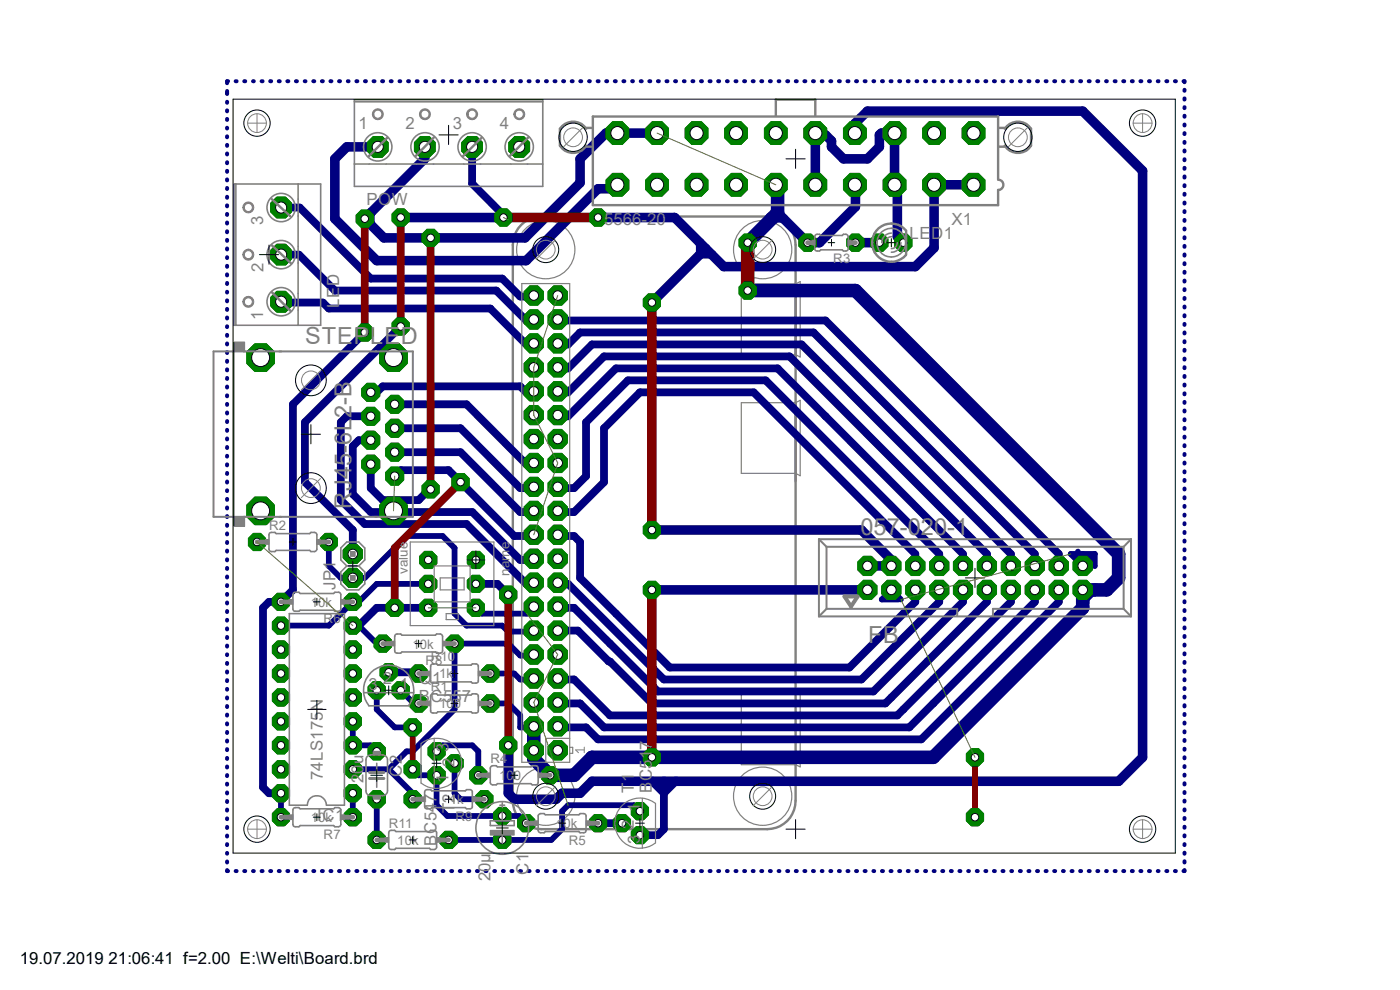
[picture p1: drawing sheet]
<svg xmlns="http://www.w3.org/2000/svg" width="297mm" height="210mm" viewBox="0 0 297 210" stroke-linecap="round" stroke-linejoin="round" font-family="sans-serif">
<defs><g id="words">
<g font-size="5" fill="#808080">
<text x="64.8" y="73.1">STEPLED</text>
<text x="74.6" y="108" transform="rotate(-90 74.6 108)">RJ45-6L2-B</text>
<text x="182.5" y="113.5">057-020-1</text>
<text x="184.1" y="136.4">FB</text>
</g>
<g font-size="3.6" fill="#808080">
<text x="76.1" y="27.4">1</text>
<text x="86" y="27.4">2</text>
<text x="96.1" y="27.4">3</text>
<text x="106" y="27.4">4</text>
<text x="55.8" y="47.7" transform="rotate(-90 55.8 47.7)">3</text>
<text x="77.7" y="43.5">POW</text>
<text x="128.1" y="47.7">5566-20</text>
<text x="201.8" y="47.7">X1</text>
<text x="193" y="50.7">LED1</text>
<text x="55.9" y="57.7" transform="rotate(-90 55.9 57.7)">2</text>
<text x="72" y="65.4" transform="rotate(-90 72 65.4)">LED</text>
<text x="55.8" y="67.8" transform="rotate(-90 55.8 67.8)">1</text>
<text x="71.2" y="125.2" transform="rotate(-90 71.2 125.2)">JP1</text>
<text x="78.1" y="146.4">3</text>
<text x="81.2" y="145.2">2</text>
<text x="84.8" y="146.4">1</text>
<text x="88.9" y="145.2">Q1</text>
<text x="88.9" y="149">BC557</text>
<text x="95.2" y="159.6" transform="rotate(-90 95.2 159.6)">3</text>
<text x="68.5" y="165.5" transform="rotate(-90 68.5 165.5)">74LS175N</text>
<text x="77.1" y="166.1" transform="rotate(-90 77.1 166.1)">20u</text>
<text x="85.3" y="164.8" transform="rotate(-90 85.3 164.8)">C2</text>
<text x="95.2" y="166.2" transform="rotate(-90 95.2 166.2)">1</text>
<text x="96.4" y="162.6" transform="rotate(-90 96.4 162.6)">2</text>
<text x="96.4" y="172.6" transform="rotate(-90 96.4 172.6)">T2</text>
<text x="134.5" y="168.2" transform="rotate(-90 134.5 168.2)">T1</text>
<text x="135.8" y="172.3" transform="rotate(-90 135.8 172.3)">1</text>
<text x="138.3" y="168.2" transform="rotate(-90 138.3 168.2)">BC517</text>
<text x="67.3" y="174.1">IC1</text>
<text x="92.6" y="179.4" transform="rotate(-90 92.6 179.4)">BC547</text>
<text x="134.5" y="175.9" transform="rotate(-90 134.5 175.9)">2</text>
<text x="135.8" y="178.9" transform="rotate(-90 135.8 178.9)">3</text>
<text x="112.1" y="185.6" transform="rotate(-90 112.1 185.6)">C1</text>
<text x="104.1" y="187" transform="rotate(-90 104.1 187)">20µ</text>
</g>
<text font-size="3.6" x="4.2" y="204.6">19.07.2019 21:06:41 f=2.00 E:\Welti\Board.brd</text>
<g font-size="2.8" fill="#808080">
<text x="176.8" y="55.8">R3</text>
<text x="57.1" y="112.4">R2</text>
<text x="86.5" y="121.7" transform="rotate(-90 86.5 121.7)">value</text>
<text x="108.1" y="122.1" transform="rotate(-90 108.1 122.1)">name</text>
<text x="66" y="128.7">10k</text>
<text x="68.7" y="132.3">R6</text>
<text x="87.5" y="137.6">10k</text>
<text x="90.3" y="141.1">R8</text>
<text x="91.4" y="140.3">R10</text>
<text x="93.2" y="143.9">1k</text>
<text x="91.4" y="146.6">R1</text>
<text x="93.2" y="150.2">100</text>
<text x="104.1" y="161.9">R4</text>
<text x="105.9" y="165.4">100</text>
<text x="95.4" y="170.6">1k</text>
<text x="66" y="174.4">10k</text>
<text x="68.7" y="177.9">R7</text>
<text x="82.5" y="175.6">R11</text>
<text x="84.3" y="179.2">10k</text>
<text x="96.6" y="174.1">R9</text>
<text x="118" y="175.6">10k</text>
<text x="120.7" y="179.2">R5</text>
</g>
</g></defs>
<g fill="none" stroke="#808080" stroke-width=".25">
<path d="M157.3 60.2h11.5l1-.5v16l-1-.5h-11.5zM157.3 85.4h11.5l1-.5v16l-1-.5h-11.5zM157.3 147.2h11.5l1-.5v16l-1-.5h-11.5z"/>
<circle cx="115.8" cy="53" r="6.2"/>
<circle cx="161.8" cy="53" r="6.2"/>
<circle cx="115.8" cy="168.9" r="6.2"/>
<circle cx="161.8" cy="168.9" r="6.2"/>
</g>
<path d="M110.6 47.7a5.9 5.9 0 0 1 4.2-1.8h48a6.1 6.1 0 0 1 6 6v118a6 6 0 0 1-6 6h-48a6 6 0 0 1-6-6v-118a5.9 5.9 0 0 1 1.8-4.2z" fill="none" stroke="#808080" stroke-width=".51"/>
<g fill="none" stroke="#000080" stroke-width="1.2">
<path d="M69.8 115v5.1l2.5 2.5h5.1l8.9-8.9h7.6l2.5 2.5v14l2.6 2.5h7.6l1.2 1.3h5.2l.2-.2M227.2 117.5h5l-2.5 2.6zM228.7 117v1.5M229.7 117.5l2.5 2.6v-2.6M76.1 132.7l3.8 3.8h1.3M90.8 123.9h-10.9l-3.8 3.8h-1.3l-5 5h-10.2M113.2 128.7l-1.4 1.5h-9.6l-1.2-1.3M113.2 138.9l-.2 .2h-2.6l-2.6-2.6h-11.4v14l-8.9 8.9h-1.2l-3.8 3.8M190.6 127.2h-3.5l2-2.1 2 2.1M74.8 153v5.1h3.9l1.2 1.3M79.9 146.4v4.1l3.8 3.8h3.8M85 146.4l2.8 2.8h1"/>
<path d="M92.6 159.4l1.3-1.3h6.3l1.3 1.3v5.1M104 149.2h3.8l2.6 2.6v2.5h2.6l.2-.2M104 142.9h5.1l1.3 1.2h2.6l.2-.2M59.6 168.3v5.1M74.8 163.2h7.7M74.8 168.3v5.1M79.9 169.5v8.7M82.5 163.2l5 5.1v1.2M87.5 163.2l1.3 1.3h3.8v6.3l2.3 2.3h15.2l1.5 1.5M96.4 161.9v6.4l1.3 1.2h5M135.8 172.1l-1.3-1.3h-14l-1.2 1.3v3.8l-2.3 2.3h-21.8"/>
</g>
<g fill="none" stroke="#000080" stroke-width="1.7">
<path d="M90.1 31.2h.1M100.2 31.2v7.7l7.6 7.8M59.6 54h3.8l7.6 7.6h34.3l6.3 6.4h1.4l.2-.2M59.6 44h4l15.1 15.1h27.9l3.8 3.8h2.6l.2-.2M78.7 45.1v2.6M148.5 51.5v2.5h2.5M163.7 46.4h2.5M59.6 64l.2 .2h8.7l1.3 1.2h34.2l7.4 7.5h1.8M77.4 70.5l-15.3 15.3v39.3l-2.5 2.6h-2.5l-1.3 1.2v38.1l1.3 1.3h2.5M85 69.3l-20.3 20.3v12.7l10.1 10.1v5.1M118.3 67.8l.3 .2h56.5l49.5 49.5v2.6M118.3 72.9l.3 .2h1.9l2.6-2.6h49.5l46.9 47v2.6"/>
<path d="M118.3 77.9l.3 .2h1.9l5.1-5h44.5l44.4 44.4v2.6M78.7 98.5v5l2.5 2.6h7.6l2.3-2.3h.3M78.7 93.4h-2.6l-1.3 1.3v10.1l3.9 3.8h21.5l10.2 10.2h2.6l.2-.3M78.7 88.3h-5.1l-1.3 1.3v16.5l5.1 5.1h21.6l12.6 12.7h1.4l.2-.3M83.7 95.9h14l12.7 12.7h2.6l.2-.2M83.7 90.8h14l12.7 12.7h2.6l.2-.2M83.7 85.8h15.3l12.6 12.7h1.4l.2-.3M113.2 83l-.2 .2h-1.4l-1.2-1.2h-29.2l-1.3 1.2h-1.2M118.3 83l.3 .2h1.9l7.6-7.6h39.4l41.9 41.9v2.6M118.3 88.1l.3 .2h1.9l10.2-10.2h34.3l39.3 39.4v2.6M83.7 101l1.3-1.3h10.2l13.9 14h3.9l.2-.2M118.3 113.5l.3 .2h3.2l1.3 1.3v7.6l19 19h38.1l14-13.9v-2.6"/>
<path d="M118.3 103.3l.3 .2h3.2l2.5-2.5v-11.4l8.9-8.9h29.2l36.9 36.8v2.6M118.3 108.4l.3 .2h3.2l6.3-6.3v-11.5l7.7-7.6h24.1l34.3 34.3v2.6M90.8 128.9h-10.9l-3.8 3.8h-1.3M101 123.9h4.5l2.3 2.3M118.3 123.6l.3 .3h1.9l20.3 20.2h42l16.5-16.4v-2.6M204.3 125.1v2.6l-19 19h-45.7l-17.8-17.8h-3.2l-.3-.2M209.4 125.1v2.6l-21.6 21.5h-49.5l-15.7-15.4h-4.3M214.5 125.1v2.6l-24.1 24.1h-61l-7.6-7.7h-3.2l-.3-.2M219.5 125.1v2.6l-26.6 26.6h-64.8l-5-5.1h-4.5l-.3-.2M224.6 125.1v2.6l-29.1 29.1h-68.6l-2.6-2.5h-5.7l-.3-.2M232.2 125.1l-2.5 2.6M82.5 142.6h6.1l.2 .3"/>
<path d="M126.9 174.6h5.1M138.3 165.7l2.5 2.6 2.6-2.6M140.8 165.7v10.2l-1.2 1.3h-3.8"/>
</g>
<path d="M80.1 31.2h-6.5l-2.6 2.5v12.7l8.9 8.9h31.7l15.3-15.3h3.2l.9-.8M139.4 28.2h-10.8l-5.5 5.5v5.1l-11.7 11.7h-30l-4-4.1 12.7-12.7v-2.5M173 39.2v-11l.4 .4h1.7l1.3 1.3v1.3l2.5 2.5h5.1l2.6-2.5v-2.6l.4-.4h2.8v11l.6 .6v10.4l1.2 1.3M181.4 39.2l.1 .1v4.6l-7.6 7.6h-2.6l-6.3-6.4M181.4 28.2v-2l2.6-2.6h45.7l12.7 12.6v124.5l-5.1 5h-111.7l-2.5 2.6h-3.8l-1.3 1.2h-8.9l-1.3-1.2v-10.2M206.5 39.2h-8.3v13.4l-4 4h-40.7l-10.4-10.5h-16.2M85 46.1h21.8M149.7 52.7l-11.4 11.5M181.5 51.5h5.1M138.3 112.4h44.5l6.3 6.4v1.3h-5.1M138.3 125.1h45.7" fill="none" stroke="#000080" stroke-width="2"/>
<g fill="none" stroke="#000080" stroke-width=".85">
<path d="M48.2 19.3v.6M48.4 17.2h-.2v.5M50 17.2h.2M51.8 17.2h.2M53.7 17.2h.1M55.5 17.2h.2M57.3 17.2h.2M59.1 17.2h.3M61 17.2h.2M62.8 17.2h.2M64.6 17.2h.2M66.5 17.2h.2"/>
<path d="M68.3 17.2h.2M70.1 17.2h.2M71.9 17.2h.2M73.8 17.2h.2M75.6 17.2h.2M77.4 17.2h.2M79.2 17.2h.3M81.1 17.2h.2M82.9 17.2h.2M84.8 17.2h.1M86.6 17.2h.2M88.4 17.2h.2"/>
<path d="M90.2 17.2h.2M92 17.2h.2M93.9 17.2h.2M95.7 17.2h.2M97.5 17.2h.2M99.4 17.2h.2M101.2 17.2h.2M103 17.2h.2M104.9 17.2h.1M106.7 17.2h.2M108.5 17.2h.2M110.3 17.2h.2"/>
<path d="M112.1 17.2h.3M114 17.2h.2M115.8 17.2h.2M117.6 17.2h.3M119.5 17.2h.2M121.3 17.2h.2M123.1 17.2h.2M125 17.2h.1M126.8 17.2h.2M128.6 17.2h.2M130.4 17.2h.2M132.2 17.2h.3"/>
<path d="M134.1 17.2h.2M135.9 17.2h.2M137.8 17.2h.2M139.6 17.2h.2M141.4 17.2h.2M143.2 17.2h.2M145.1 17.2h.1M146.9 17.2h.2M148.7 17.2h.2M150.5 17.2h.2M152.4 17.2h.2M154.2 17.2h.2"/>
<path d="M156 17.2h.3M157.9 17.2h.2M159.7 17.2h.2M161.5 17.2h.2M163.3 17.2h.2M165.2 17.2h.2M167 17.2h.2M168.8 17.2h.2M170.6 17.2h.3M172.5 17.2h.2M174.3 17.2h.2M176.1 17.2h.3"/>
<path d="M178 17.2h.2M179.8 17.2h.2M181.6 17.2h.2M183.4 17.2h.2M185.3 17.2h.2M187.1 17.2h.2M188.9 17.2h.2M190.8 17.2h.2M192.6 17.2h.2M194.4 17.2h.2M196.3 17.2h.2M198.1 17.2h.2"/>
<path d="M199.9 17.2h.2M201.7 17.2h.2M203.5 17.2h.3M205.4 17.2h.2M207.2 17.2h.2M209 17.2h.3M210.9 17.2h.2M212.7 17.2h.2M214.5 17.2h.2M216.4 17.2h.2M218.2 17.2h.2M220 17.2h.2"/>
<path d="M221.8 17.2h.2M223.6 17.2h.3M225.5 17.2h.2M227.3 17.2h.2M229.2 17.2h.2M231 17.2h.2M232.8 17.2h.2M234.7 17.2h.1M236.5 17.2h.2M238.3 17.2h.2M240.1 17.2h.2M241.9 17.2h.2"/>
<path d="M243.8 17.2h.2M245.6 17.2h.2M247.4 17.2h.2M249.3 17.2h.2M251.1 17.2h.2v.2M251.3 19v.3M48.2 21.6v.2M48.2 23.4v.2M48.2 25.2v.2M48.2 27.1v.2M48.2 28.9v.2M48.2 30.7v.2"/>
<path d="M48.2 32.6v.2M48.2 34.4v.2M48.2 36.2v.2M48.2 38.1v.2M48.2 39.9v.2M251.3 20.9v.2M251.3 22.7v.2M251.3 24.6v.2M251.3 26.4v.2M251.3 28.2v.2M251.3 30.1v.2M251.3 31.9v.2"/>
<path d="M251.3 33.8v.2M251.3 35.6v.2M251.3 37.4v.3M251.3 39.3v.2M48.2 41.7v.3M48.2 43.6v.2M48.2 45.4v.2M48.2 47.2v.2M48.2 49.1v.2M48.2 50.9v.2M48.2 52.7v.2M48.2 54.6v.1"/>
<path d="M48.2 56.4v.2M48.2 58.2v.2M251.3 41.1v.2M251.3 43v.2M251.3 44.8v.2M251.3 46.7v.2M251.3 48.5v.2M251.3 50.3v.2M251.3 52.2v.2M251.3 54v.2M251.3 55.8v.2M251.3 57.7v.2"/>
<path d="M251.3 59.5v.2M48.2 60v.2M48.2 61.9v.2M48.2 63.7v.2M48.2 65.5v.2M48.2 67.4v.2M48.2 69.2v.2M48.2 71v.2M48.2 72.9v.2M48.2 74.7v.2M48.2 76.5v.3M48.2 78.4v.2"/>
<path d="M251.3 61.3v.3M251.3 63.2v.2M251.3 65v.2M251.3 66.9v.2M251.3 68.7v.2M251.3 70.5v.2M251.3 72.4v.2M251.3 74.2v.2M251.3 76.1v.2M251.3 77.9v.2M251.3 79.8v.2M48.2 80.2v.2"/>
<path d="M48.2 82v.2M48.2 83.9v.2M48.2 85.7v.2M48.2 87.5v.2M48.2 89.3v.2M48.2 91.2v.2M48.2 93v.2M48.2 94.8v.2M48.2 96.7v.2M48.2 98.5v.2M251.3 81.6v.2M251.3 83.4v.3"/>
<path d="M251.3 85.3v.2M251.3 87.1v.2M251.3 88.9v.3M251.3 90.8v.2M251.3 92.6v.2M251.3 94.4v.3M251.3 96.3v.2M251.3 98.1v.2M251.3 100v.2M48.2 100.3v.2M48.2 102.2v.2M48.2 104v.2"/>
<path d="M48.2 105.8v.2M48.2 107.7v.2M48.2 109.5v.2M48.2 111.3v.2M48.2 113.2v.2M48.2 115v.2M48.2 116.8v.2M48.2 118.7v.2M251.3 101.8v.2M251.3 103.6v.2M251.3 105.5v.2M251.3 107.3v.2"/>
<path d="M251.3 109.2v.2M251.3 111v.2M251.3 112.9v.2M251.3 114.7v.2M251.3 116.5v.3M251.3 118.4v.2M48.2 120.5v.2M48.2 122.3v.2M48.2 124.1v.2M48.2 126v.2M48.2 127.8v.2M48.2 129.6v.2"/>
<path d="M48.2 131.5v.2M48.2 133.3v.2M48.2 135.1v.2M48.2 136.9v.3M48.2 138.8v.2M251.3 120.2v.2M251.3 122v.3M251.3 123.9v.2M251.3 125.7v.2M251.3 127.6v.2M251.3 129.4v.2M251.3 131.2v.2"/>
<path d="M251.3 133.1v.2M251.3 134.9v.2M251.3 136.7v.2M251.3 138.6v.2M48.2 140.6v.2M48.2 142.5v.2M48.2 144.3v.2M48.2 146.1v.2M48.2 148v.2M48.2 149.8v.2M48.2 151.6v.2M48.2 153.5v.2"/>
<path d="M48.2 155.3v.2M48.2 157.1v.2M48.2 158.9v.2M251.3 140.4v.2M251.3 142.3v.2M251.3 144.1v.2M251.3 146v.2M251.3 147.8v.2M251.3 149.6v.3M251.3 151.5v.2M251.3 153.3v.2M251.3 155.2v.2"/>
<path d="M251.3 157v.2M251.3 158.8v.2M48.2 160.8v.2M48.2 162.6v.2M48.2 164.4v.2M48.2 166.2v.3M48.2 168.1v.2M48.2 169.9v.2M48.2 171.7v.3M48.2 173.6v.2M48.2 175.4v.2M48.2 177.2v.3"/>
<path d="M48.2 179.1v.2M251.3 160.7v.2M251.3 162.5v.2M251.3 164.3v.2M251.3 166.2v.2M251.3 168v.2M251.3 169.8v.3M251.3 171.7v.2M251.3 173.5v.2M251.3 175.4v.2M251.3 177.2v.2M251.3 179.1v.2"/>
<path d="M48.2 180.9v.2M48.2 182.8v.2M48.2 184.6v.2h.2M50 184.8h.2M51.8 184.8h.2M53.7 184.8h.1M55.5 184.8h.2M57.3 184.8h.2M59.1 184.8h.3M61 184.8h.2M62.8 184.8h.2M64.6 184.8h.2"/>
<path d="M66.5 184.8h.2M68.3 184.8h.2M70.1 184.8h.2M71.9 184.8h.2M73.8 184.8h.2M75.6 184.8h.2M77.4 184.8h.2M79.2 184.8h.3M81.1 184.8h.2M82.9 184.8h.2M84.8 184.8h.1M86.6 184.8h.2"/>
<path d="M88.4 184.8h.2M90.2 184.8h.2M92 184.8h.2M93.9 184.8h.2M95.7 184.8h.2M97.5 184.8h.2M99.4 184.8h.2M101.2 184.8h.2M103 184.8h.2M104.9 184.8h.1M106.7 184.8h.2M108.5 184.8h.2"/>
<path d="M110.3 184.8h.2M112.1 184.8h.3M114 184.8h.2M115.8 184.8h.2M117.6 184.8h.3M119.5 184.8h.2M121.3 184.8h.2M123.1 184.8h.2M125 184.8h.1M126.8 184.8h.2M128.6 184.8h.2M130.4 184.8h.2"/>
<path d="M132.2 184.8h.3M134.1 184.8h.2M135.9 184.8h.2M137.8 184.8h.2M139.6 184.8h.2M141.4 184.8h.2M143.2 184.8h.2M145.1 184.8h.1M146.9 184.8h.2M148.7 184.8h.2M150.5 184.8h.2M152.4 184.8h.2"/>
<path d="M154.2 184.8h.2M156 184.8h.3M157.9 184.8h.2M159.7 184.8h.2M161.5 184.8h.2M163.3 184.8h.2M165.2 184.8h.2M167 184.8h.2M168.8 184.8h.2M170.6 184.8h.3M172.5 184.8h.2M174.3 184.8h.2"/>
<path d="M176.1 184.8h.3M178 184.8h.2M179.8 184.8h.2M181.6 184.8h.2M183.4 184.8h.2M185.3 184.8h.2M187.1 184.8h.2M188.9 184.8h.2M190.8 184.8h.2M192.6 184.8h.2M194.4 184.8h.2M196.3 184.8h.2"/>
<path d="M198.1 184.8h.2M199.9 184.8h.2M201.7 184.8h.2M203.5 184.8h.3M205.4 184.8h.2M207.2 184.8h.2M209 184.8h.3M210.9 184.8h.2M212.7 184.8h.2M214.5 184.8h.2M216.4 184.8h.2M218.2 184.8h.2"/>
<path d="M220 184.8h.2M221.8 184.8h.2M223.6 184.8h.3M225.5 184.8h.2M227.3 184.8h.2M229.2 184.8h.2M231 184.8h.2M232.8 184.8h.2M234.7 184.8h.1M236.5 184.8h.2M238.3 184.8h.2M240.1 184.8h.2"/>
<path d="M241.9 184.8h.2M243.8 184.8h.2M245.6 184.8h.2M247.4 184.8h.2M249.3 184.8h.2M251.3 184.6v.2h-.2M251.3 180.9v.2M251.3 182.7v.3"/>
</g>
<path d="M165 39.6v5.5l-6.4 6.4M158.6 61.6h22.9l55.8 55.9v5.1l-2.5 2.5h-5.1v3.8l-31.7 31.8h-72.4l-3.8 3.8h-5.1l-3.5-3.5v-6.9" fill="none" stroke="#000080" stroke-width="2.9"/>
<path d="M164.6 39.2l.4 .4" fill="none" stroke="#000080" stroke-width="3.4"/>
<circle cx="184" cy="125.1" r="2.2" fill="#008000"/>
<circle cx="184" cy="125.1" r="2.2" fill="none" stroke="#008000" stroke-width=".21"/>
<circle cx="184" cy="125.1" r="1.01" fill="#fff"/>
<circle cx="184" cy="125.1" r="1.01" fill="none" stroke="#000" stroke-width=".21"/>
<circle cx="184" cy="120.1" r="2.2" fill="#008000"/>
<circle cx="184" cy="120.1" r="2.2" fill="none" stroke="#008000" stroke-width=".21"/>
<circle cx="184" cy="120.1" r="1.01" fill="#fff"/>
<circle cx="184" cy="120.1" r="1.01" fill="none" stroke="#000" stroke-width=".21"/>
<circle cx="189.1" cy="125.1" r="2.2" fill="#008000"/>
<circle cx="189.1" cy="125.1" r="2.2" fill="none" stroke="#008000" stroke-width=".21"/>
<circle cx="189.1" cy="125.1" r="1.01" fill="#fff"/>
<circle cx="189.1" cy="125.1" r="1.01" fill="none" stroke="#000" stroke-width=".21"/>
<circle cx="189.1" cy="120.1" r="2.2" fill="#008000"/>
<circle cx="189.1" cy="120.1" r="2.2" fill="none" stroke="#008000" stroke-width=".21"/>
<circle cx="189.1" cy="120.1" r="1.01" fill="#fff"/>
<circle cx="189.1" cy="120.1" r="1.01" fill="none" stroke="#000" stroke-width=".21"/>
<circle cx="194.2" cy="125.1" r="2.2" fill="#008000"/>
<circle cx="194.2" cy="125.1" r="2.2" fill="none" stroke="#008000" stroke-width=".21"/>
<circle cx="194.2" cy="125.1" r="1.01" fill="#fff"/>
<circle cx="194.2" cy="125.1" r="1.01" fill="none" stroke="#000" stroke-width=".21"/>
<circle cx="194.2" cy="120.1" r="2.2" fill="#008000"/>
<circle cx="194.2" cy="120.1" r="2.2" fill="none" stroke="#008000" stroke-width=".21"/>
<circle cx="194.2" cy="120.1" r="1.01" fill="#fff"/>
<circle cx="194.2" cy="120.1" r="1.01" fill="none" stroke="#000" stroke-width=".21"/>
<circle cx="199.3" cy="125.1" r="2.2" fill="#008000"/>
<circle cx="199.3" cy="125.1" r="2.2" fill="none" stroke="#008000" stroke-width=".21"/>
<circle cx="199.3" cy="125.1" r="1.01" fill="#fff"/>
<circle cx="199.3" cy="125.1" r="1.01" fill="none" stroke="#000" stroke-width=".21"/>
<circle cx="199.3" cy="120.1" r="2.2" fill="#008000"/>
<circle cx="199.3" cy="120.1" r="2.2" fill="none" stroke="#008000" stroke-width=".21"/>
<circle cx="199.3" cy="120.1" r="1.01" fill="#fff"/>
<circle cx="199.3" cy="120.1" r="1.01" fill="none" stroke="#000" stroke-width=".21"/>
<circle cx="204.3" cy="125.1" r="2.2" fill="#008000"/>
<circle cx="204.3" cy="125.1" r="2.2" fill="none" stroke="#008000" stroke-width=".21"/>
<circle cx="204.3" cy="125.1" r="1.01" fill="#fff"/>
<circle cx="204.3" cy="125.1" r="1.01" fill="none" stroke="#000" stroke-width=".21"/>
<circle cx="204.3" cy="120.1" r="2.2" fill="#008000"/>
<circle cx="204.3" cy="120.1" r="2.2" fill="none" stroke="#008000" stroke-width=".21"/>
<circle cx="204.3" cy="120.1" r="1.01" fill="#fff"/>
<circle cx="204.3" cy="120.1" r="1.01" fill="none" stroke="#000" stroke-width=".21"/>
<circle cx="209.4" cy="125.1" r="2.2" fill="#008000"/>
<circle cx="209.4" cy="125.1" r="2.2" fill="none" stroke="#008000" stroke-width=".21"/>
<circle cx="209.4" cy="125.1" r="1.01" fill="#fff"/>
<circle cx="209.4" cy="125.1" r="1.01" fill="none" stroke="#000" stroke-width=".21"/>
<circle cx="209.4" cy="120.1" r="2.2" fill="#008000"/>
<circle cx="209.4" cy="120.1" r="2.2" fill="none" stroke="#008000" stroke-width=".21"/>
<circle cx="209.4" cy="120.1" r="1.01" fill="#fff"/>
<circle cx="209.4" cy="120.1" r="1.01" fill="none" stroke="#000" stroke-width=".21"/>
<circle cx="214.5" cy="125.1" r="2.2" fill="#008000"/>
<circle cx="214.5" cy="125.1" r="2.2" fill="none" stroke="#008000" stroke-width=".21"/>
<circle cx="214.5" cy="125.1" r="1.01" fill="#fff"/>
<circle cx="214.5" cy="125.1" r="1.01" fill="none" stroke="#000" stroke-width=".21"/>
<circle cx="214.5" cy="120.1" r="2.2" fill="#008000"/>
<circle cx="214.5" cy="120.1" r="2.2" fill="none" stroke="#008000" stroke-width=".21"/>
<circle cx="214.5" cy="120.1" r="1.01" fill="#fff"/>
<circle cx="214.5" cy="120.1" r="1.01" fill="none" stroke="#000" stroke-width=".21"/>
<circle cx="219.5" cy="125.1" r="2.2" fill="#008000"/>
<circle cx="219.5" cy="125.1" r="2.2" fill="none" stroke="#008000" stroke-width=".21"/>
<circle cx="219.5" cy="125.1" r="1.01" fill="#fff"/>
<circle cx="219.5" cy="125.1" r="1.01" fill="none" stroke="#000" stroke-width=".21"/>
<circle cx="219.5" cy="120.1" r="2.2" fill="#008000"/>
<circle cx="219.5" cy="120.1" r="2.2" fill="none" stroke="#008000" stroke-width=".21"/>
<circle cx="219.5" cy="120.1" r="1.01" fill="#fff"/>
<circle cx="219.5" cy="120.1" r="1.01" fill="none" stroke="#000" stroke-width=".21"/>
<circle cx="224.6" cy="125.1" r="2.2" fill="#008000"/>
<circle cx="224.6" cy="125.1" r="2.2" fill="none" stroke="#008000" stroke-width=".21"/>
<circle cx="224.6" cy="125.1" r="1.01" fill="#fff"/>
<circle cx="224.6" cy="125.1" r="1.01" fill="none" stroke="#000" stroke-width=".21"/>
<circle cx="224.6" cy="120.1" r="2.2" fill="#008000"/>
<circle cx="224.6" cy="120.1" r="2.2" fill="none" stroke="#008000" stroke-width=".21"/>
<circle cx="224.6" cy="120.1" r="1.01" fill="#fff"/>
<circle cx="224.6" cy="120.1" r="1.01" fill="none" stroke="#000" stroke-width=".21"/>
<circle cx="229.7" cy="125.1" r="2.2" fill="#008000"/>
<circle cx="229.7" cy="125.1" r="2.2" fill="none" stroke="#008000" stroke-width=".21"/>
<circle cx="229.7" cy="125.1" r="1.01" fill="#fff"/>
<circle cx="229.7" cy="125.1" r="1.01" fill="none" stroke="#000" stroke-width=".21"/>
<circle cx="229.7" cy="120.1" r="2.2" fill="#008000"/>
<circle cx="229.7" cy="120.1" r="2.2" fill="none" stroke="#008000" stroke-width=".21"/>
<circle cx="229.7" cy="120.1" r="1.01" fill="#fff"/>
<circle cx="229.7" cy="120.1" r="1.01" fill="none" stroke="#000" stroke-width=".21"/>
<circle cx="118.3" cy="159.2" r="2.2" fill="#008000"/>
<circle cx="118.3" cy="159.2" r="2.2" fill="none" stroke="#008000" stroke-width=".21"/>
<circle cx="118.3" cy="159.2" r="1.01" fill="#fff"/>
<circle cx="118.3" cy="159.2" r="1.01" fill="none" stroke="#000" stroke-width=".21"/>
<circle cx="113.2" cy="159.2" r="2.2" fill="#008000"/>
<circle cx="113.2" cy="159.2" r="2.2" fill="none" stroke="#008000" stroke-width=".21"/>
<circle cx="113.2" cy="159.2" r="1.01" fill="#fff"/>
<circle cx="113.2" cy="159.2" r="1.01" fill="none" stroke="#000" stroke-width=".21"/>
<circle cx="118.3" cy="154.1" r="2.2" fill="#008000"/>
<circle cx="118.3" cy="154.1" r="2.2" fill="none" stroke="#008000" stroke-width=".21"/>
<circle cx="118.3" cy="154.1" r="1.01" fill="#fff"/>
<circle cx="118.3" cy="154.1" r="1.01" fill="none" stroke="#000" stroke-width=".21"/>
<circle cx="113.2" cy="154.1" r="2.2" fill="#008000"/>
<circle cx="113.2" cy="154.1" r="2.2" fill="none" stroke="#008000" stroke-width=".21"/>
<circle cx="113.2" cy="154.1" r="1.01" fill="#fff"/>
<circle cx="113.2" cy="154.1" r="1.01" fill="none" stroke="#000" stroke-width=".21"/>
<circle cx="118.3" cy="149" r="2.2" fill="#008000"/>
<circle cx="118.3" cy="149" r="2.2" fill="none" stroke="#008000" stroke-width=".21"/>
<circle cx="118.3" cy="149" r="1.01" fill="#fff"/>
<circle cx="118.3" cy="149" r="1.01" fill="none" stroke="#000" stroke-width=".21"/>
<circle cx="113.2" cy="149" r="2.2" fill="#008000"/>
<circle cx="113.2" cy="149" r="2.2" fill="none" stroke="#008000" stroke-width=".21"/>
<circle cx="113.2" cy="149" r="1.01" fill="#fff"/>
<circle cx="113.2" cy="149" r="1.01" fill="none" stroke="#000" stroke-width=".21"/>
<circle cx="118.3" cy="143.9" r="2.2" fill="#008000"/>
<circle cx="118.3" cy="143.9" r="2.2" fill="none" stroke="#008000" stroke-width=".21"/>
<circle cx="118.3" cy="143.9" r="1.01" fill="#fff"/>
<circle cx="118.3" cy="143.9" r="1.01" fill="none" stroke="#000" stroke-width=".21"/>
<circle cx="113.2" cy="143.9" r="2.2" fill="#008000"/>
<circle cx="113.2" cy="143.9" r="2.2" fill="none" stroke="#008000" stroke-width=".21"/>
<circle cx="113.2" cy="143.9" r="1.01" fill="#fff"/>
<circle cx="113.2" cy="143.9" r="1.01" fill="none" stroke="#000" stroke-width=".21"/>
<circle cx="118.3" cy="138.9" r="2.2" fill="#008000"/>
<circle cx="118.3" cy="138.9" r="2.2" fill="none" stroke="#008000" stroke-width=".21"/>
<circle cx="118.3" cy="138.9" r="1.01" fill="#fff"/>
<circle cx="118.3" cy="138.9" r="1.01" fill="none" stroke="#000" stroke-width=".21"/>
<circle cx="113.2" cy="138.9" r="2.2" fill="#008000"/>
<circle cx="113.2" cy="138.9" r="2.2" fill="none" stroke="#008000" stroke-width=".21"/>
<circle cx="113.2" cy="138.9" r="1.01" fill="#fff"/>
<circle cx="113.2" cy="138.9" r="1.01" fill="none" stroke="#000" stroke-width=".21"/>
<circle cx="118.3" cy="133.8" r="2.2" fill="#008000"/>
<circle cx="118.3" cy="133.8" r="2.2" fill="none" stroke="#008000" stroke-width=".21"/>
<circle cx="118.3" cy="133.8" r="1.01" fill="#fff"/>
<circle cx="118.3" cy="133.8" r="1.01" fill="none" stroke="#000" stroke-width=".21"/>
<circle cx="113.2" cy="133.8" r="2.2" fill="#008000"/>
<circle cx="113.2" cy="133.8" r="2.2" fill="none" stroke="#008000" stroke-width=".21"/>
<circle cx="113.2" cy="133.8" r="1.01" fill="#fff"/>
<circle cx="113.2" cy="133.8" r="1.01" fill="none" stroke="#000" stroke-width=".21"/>
<circle cx="118.3" cy="128.7" r="2.2" fill="#008000"/>
<circle cx="118.3" cy="128.7" r="2.2" fill="none" stroke="#008000" stroke-width=".21"/>
<circle cx="118.3" cy="128.7" r="1.01" fill="#fff"/>
<circle cx="118.3" cy="128.7" r="1.01" fill="none" stroke="#000" stroke-width=".21"/>
<circle cx="113.2" cy="128.7" r="2.2" fill="#008000"/>
<circle cx="113.2" cy="128.7" r="2.2" fill="none" stroke="#008000" stroke-width=".21"/>
<circle cx="113.2" cy="128.7" r="1.01" fill="#fff"/>
<circle cx="113.2" cy="128.7" r="1.01" fill="none" stroke="#000" stroke-width=".21"/>
<circle cx="118.3" cy="123.6" r="2.2" fill="#008000"/>
<circle cx="118.3" cy="123.6" r="2.2" fill="none" stroke="#008000" stroke-width=".21"/>
<circle cx="118.3" cy="123.6" r="1.01" fill="#fff"/>
<circle cx="118.3" cy="123.6" r="1.01" fill="none" stroke="#000" stroke-width=".21"/>
<circle cx="113.2" cy="123.6" r="2.2" fill="#008000"/>
<circle cx="113.2" cy="123.6" r="2.2" fill="none" stroke="#008000" stroke-width=".21"/>
<circle cx="113.2" cy="123.6" r="1.01" fill="#fff"/>
<circle cx="113.2" cy="123.6" r="1.01" fill="none" stroke="#000" stroke-width=".21"/>
<circle cx="118.3" cy="118.5" r="2.2" fill="#008000"/>
<circle cx="118.3" cy="118.5" r="2.2" fill="none" stroke="#008000" stroke-width=".21"/>
<circle cx="118.3" cy="118.5" r="1.01" fill="#fff"/>
<circle cx="118.3" cy="118.5" r="1.01" fill="none" stroke="#000" stroke-width=".21"/>
<circle cx="113.2" cy="118.5" r="2.2" fill="#008000"/>
<circle cx="113.2" cy="118.5" r="2.2" fill="none" stroke="#008000" stroke-width=".21"/>
<circle cx="113.2" cy="118.5" r="1.01" fill="#fff"/>
<circle cx="113.2" cy="118.5" r="1.01" fill="none" stroke="#000" stroke-width=".21"/>
<circle cx="118.3" cy="113.5" r="2.2" fill="#008000"/>
<circle cx="118.3" cy="113.5" r="2.2" fill="none" stroke="#008000" stroke-width=".21"/>
<circle cx="118.3" cy="113.5" r="1.01" fill="#fff"/>
<circle cx="118.3" cy="113.5" r="1.01" fill="none" stroke="#000" stroke-width=".21"/>
<circle cx="113.2" cy="113.5" r="2.2" fill="#008000"/>
<circle cx="113.2" cy="113.5" r="2.2" fill="none" stroke="#008000" stroke-width=".21"/>
<circle cx="113.2" cy="113.5" r="1.01" fill="#fff"/>
<circle cx="113.2" cy="113.5" r="1.01" fill="none" stroke="#000" stroke-width=".21"/>
<circle cx="118.3" cy="108.4" r="2.2" fill="#008000"/>
<circle cx="118.3" cy="108.4" r="2.2" fill="none" stroke="#008000" stroke-width=".21"/>
<circle cx="118.3" cy="108.4" r="1.01" fill="#fff"/>
<circle cx="118.3" cy="108.4" r="1.01" fill="none" stroke="#000" stroke-width=".21"/>
<circle cx="113.2" cy="108.4" r="2.2" fill="#008000"/>
<circle cx="113.2" cy="108.4" r="2.2" fill="none" stroke="#008000" stroke-width=".21"/>
<circle cx="113.2" cy="108.4" r="1.01" fill="#fff"/>
<circle cx="113.2" cy="108.4" r="1.01" fill="none" stroke="#000" stroke-width=".21"/>
<circle cx="118.3" cy="103.3" r="2.2" fill="#008000"/>
<circle cx="118.3" cy="103.3" r="2.2" fill="none" stroke="#008000" stroke-width=".21"/>
<circle cx="118.3" cy="103.3" r="1.01" fill="#fff"/>
<circle cx="118.3" cy="103.3" r="1.01" fill="none" stroke="#000" stroke-width=".21"/>
<circle cx="113.2" cy="103.3" r="2.2" fill="#008000"/>
<circle cx="113.2" cy="103.3" r="2.2" fill="none" stroke="#008000" stroke-width=".21"/>
<circle cx="113.2" cy="103.3" r="1.01" fill="#fff"/>
<circle cx="113.2" cy="103.3" r="1.01" fill="none" stroke="#000" stroke-width=".21"/>
<circle cx="118.3" cy="98.2" r="2.2" fill="#008000"/>
<circle cx="118.3" cy="98.2" r="2.2" fill="none" stroke="#008000" stroke-width=".21"/>
<circle cx="118.3" cy="98.2" r="1.01" fill="#fff"/>
<circle cx="118.3" cy="98.2" r="1.01" fill="none" stroke="#000" stroke-width=".21"/>
<circle cx="113.2" cy="98.2" r="2.2" fill="#008000"/>
<circle cx="113.2" cy="98.2" r="2.2" fill="none" stroke="#008000" stroke-width=".21"/>
<circle cx="113.2" cy="98.2" r="1.01" fill="#fff"/>
<circle cx="113.2" cy="98.2" r="1.01" fill="none" stroke="#000" stroke-width=".21"/>
<circle cx="118.3" cy="93.1" r="2.2" fill="#008000"/>
<circle cx="118.3" cy="93.1" r="2.2" fill="none" stroke="#008000" stroke-width=".21"/>
<circle cx="118.3" cy="93.1" r="1.01" fill="#fff"/>
<circle cx="118.3" cy="93.1" r="1.01" fill="none" stroke="#000" stroke-width=".21"/>
<circle cx="113.2" cy="93.1" r="2.2" fill="#008000"/>
<circle cx="113.2" cy="93.1" r="2.2" fill="none" stroke="#008000" stroke-width=".21"/>
<circle cx="113.2" cy="93.1" r="1.01" fill="#fff"/>
<circle cx="113.2" cy="93.1" r="1.01" fill="none" stroke="#000" stroke-width=".21"/>
<circle cx="118.3" cy="88.1" r="2.2" fill="#008000"/>
<circle cx="118.3" cy="88.1" r="2.2" fill="none" stroke="#008000" stroke-width=".21"/>
<circle cx="118.3" cy="88.1" r="1.01" fill="#fff"/>
<circle cx="118.3" cy="88.1" r="1.01" fill="none" stroke="#000" stroke-width=".21"/>
<circle cx="113.2" cy="88.1" r="2.2" fill="#008000"/>
<circle cx="113.2" cy="88.1" r="2.2" fill="none" stroke="#008000" stroke-width=".21"/>
<circle cx="113.2" cy="88.1" r="1.01" fill="#fff"/>
<circle cx="113.2" cy="88.1" r="1.01" fill="none" stroke="#000" stroke-width=".21"/>
<circle cx="118.3" cy="83" r="2.2" fill="#008000"/>
<circle cx="118.3" cy="83" r="2.2" fill="none" stroke="#008000" stroke-width=".21"/>
<circle cx="118.3" cy="83" r="1.01" fill="#fff"/>
<circle cx="118.3" cy="83" r="1.01" fill="none" stroke="#000" stroke-width=".21"/>
<circle cx="113.2" cy="83" r="2.2" fill="#008000"/>
<circle cx="113.2" cy="83" r="2.2" fill="none" stroke="#008000" stroke-width=".21"/>
<circle cx="113.2" cy="83" r="1.01" fill="#fff"/>
<circle cx="113.2" cy="83" r="1.01" fill="none" stroke="#000" stroke-width=".21"/>
<circle cx="118.3" cy="77.9" r="2.2" fill="#008000"/>
<circle cx="118.3" cy="77.9" r="2.2" fill="none" stroke="#008000" stroke-width=".21"/>
<circle cx="118.3" cy="77.9" r="1.01" fill="#fff"/>
<circle cx="118.3" cy="77.9" r="1.01" fill="none" stroke="#000" stroke-width=".21"/>
<circle cx="113.2" cy="77.9" r="2.2" fill="#008000"/>
<circle cx="113.2" cy="77.9" r="2.2" fill="none" stroke="#008000" stroke-width=".21"/>
<circle cx="113.2" cy="77.9" r="1.01" fill="#fff"/>
<circle cx="113.2" cy="77.9" r="1.01" fill="none" stroke="#000" stroke-width=".21"/>
<circle cx="118.3" cy="72.9" r="2.2" fill="#008000"/>
<circle cx="118.3" cy="72.9" r="2.2" fill="none" stroke="#008000" stroke-width=".21"/>
<circle cx="118.3" cy="72.9" r="1.01" fill="#fff"/>
<circle cx="118.3" cy="72.9" r="1.01" fill="none" stroke="#000" stroke-width=".21"/>
<circle cx="113.2" cy="72.9" r="2.2" fill="#008000"/>
<circle cx="113.2" cy="72.9" r="2.2" fill="none" stroke="#008000" stroke-width=".21"/>
<circle cx="113.2" cy="72.9" r="1.01" fill="#fff"/>
<circle cx="113.2" cy="72.9" r="1.01" fill="none" stroke="#000" stroke-width=".21"/>
<circle cx="118.3" cy="67.8" r="2.2" fill="#008000"/>
<circle cx="118.3" cy="67.8" r="2.2" fill="none" stroke="#008000" stroke-width=".21"/>
<circle cx="118.3" cy="67.8" r="1.01" fill="#fff"/>
<circle cx="118.3" cy="67.8" r="1.01" fill="none" stroke="#000" stroke-width=".21"/>
<circle cx="113.2" cy="67.8" r="2.2" fill="#008000"/>
<circle cx="113.2" cy="67.8" r="2.2" fill="none" stroke="#008000" stroke-width=".21"/>
<circle cx="113.2" cy="67.8" r="1.01" fill="#fff"/>
<circle cx="113.2" cy="67.8" r="1.01" fill="none" stroke="#000" stroke-width=".21"/>
<circle cx="118.3" cy="62.7" r="2.2" fill="#008000"/>
<circle cx="118.3" cy="62.7" r="2.2" fill="none" stroke="#008000" stroke-width=".21"/>
<circle cx="118.3" cy="62.7" r="1.01" fill="#fff"/>
<circle cx="118.3" cy="62.7" r="1.01" fill="none" stroke="#000" stroke-width=".21"/>
<circle cx="113.2" cy="62.7" r="2.2" fill="#008000"/>
<circle cx="113.2" cy="62.7" r="2.2" fill="none" stroke="#008000" stroke-width=".21"/>
<circle cx="113.2" cy="62.7" r="1.01" fill="#fff"/>
<circle cx="113.2" cy="62.7" r="1.01" fill="none" stroke="#000" stroke-width=".21"/>
<circle cx="54.5" cy="115" r="1.97" fill="#008000"/>
<circle cx="54.5" cy="115" r="1.97" fill="none" stroke="#008000" stroke-width=".21"/>
<circle cx="54.5" cy="115" r=".8" fill="#fff"/>
<circle cx="54.5" cy="115" r=".8" fill="none" stroke="#000" stroke-width=".21"/>
<circle cx="69.8" cy="115" r="1.97" fill="#008000"/>
<circle cx="69.8" cy="115" r="1.97" fill="none" stroke="#008000" stroke-width=".21"/>
<circle cx="69.8" cy="115" r=".8" fill="#fff"/>
<circle cx="69.8" cy="115" r=".8" fill="none" stroke="#000" stroke-width=".21"/>
<circle cx="206.5" cy="39.2" r="2.62" fill="#008000"/>
<circle cx="206.5" cy="39.2" r="2.62" fill="none" stroke="#008000" stroke-width=".21"/>
<circle cx="206.5" cy="39.2" r="1.39" fill="#fff"/>
<circle cx="206.5" cy="39.2" r="1.39" fill="none" stroke="#000" stroke-width=".21"/>
<circle cx="198.2" cy="39.2" r="2.62" fill="#008000"/>
<circle cx="198.2" cy="39.2" r="2.62" fill="none" stroke="#008000" stroke-width=".21"/>
<circle cx="198.2" cy="39.2" r="1.39" fill="#fff"/>
<circle cx="198.2" cy="39.2" r="1.39" fill="none" stroke="#000" stroke-width=".21"/>
<circle cx="189.8" cy="39.2" r="2.62" fill="#008000"/>
<circle cx="189.8" cy="39.2" r="2.62" fill="none" stroke="#008000" stroke-width=".21"/>
<circle cx="189.8" cy="39.2" r="1.39" fill="#fff"/>
<circle cx="189.8" cy="39.2" r="1.39" fill="none" stroke="#000" stroke-width=".21"/>
<circle cx="181.4" cy="39.2" r="2.62" fill="#008000"/>
<circle cx="181.4" cy="39.2" r="2.62" fill="none" stroke="#008000" stroke-width=".21"/>
<circle cx="181.4" cy="39.2" r="1.39" fill="#fff"/>
<circle cx="181.4" cy="39.2" r="1.39" fill="none" stroke="#000" stroke-width=".21"/>
<circle cx="173" cy="39.2" r="2.62" fill="#008000"/>
<circle cx="173" cy="39.2" r="2.62" fill="none" stroke="#008000" stroke-width=".21"/>
<circle cx="173" cy="39.2" r="1.39" fill="#fff"/>
<circle cx="173" cy="39.2" r="1.39" fill="none" stroke="#000" stroke-width=".21"/>
<circle cx="164.6" cy="39.2" r="2.62" fill="#008000"/>
<circle cx="164.6" cy="39.2" r="2.62" fill="none" stroke="#008000" stroke-width=".21"/>
<circle cx="164.6" cy="39.2" r="1.39" fill="#fff"/>
<circle cx="164.6" cy="39.2" r="1.39" fill="none" stroke="#000" stroke-width=".21"/>
<circle cx="156.2" cy="39.2" r="2.62" fill="#008000"/>
<circle cx="156.2" cy="39.2" r="2.62" fill="none" stroke="#008000" stroke-width=".21"/>
<circle cx="156.2" cy="39.2" r="1.39" fill="#fff"/>
<circle cx="156.2" cy="39.2" r="1.39" fill="none" stroke="#000" stroke-width=".21"/>
<circle cx="147.8" cy="39.2" r="2.62" fill="#008000"/>
<circle cx="147.8" cy="39.2" r="2.62" fill="none" stroke="#008000" stroke-width=".21"/>
<circle cx="147.8" cy="39.2" r="1.39" fill="#fff"/>
<circle cx="147.8" cy="39.2" r="1.39" fill="none" stroke="#000" stroke-width=".21"/>
<circle cx="139.4" cy="39.2" r="2.62" fill="#008000"/>
<circle cx="139.4" cy="39.2" r="2.62" fill="none" stroke="#008000" stroke-width=".21"/>
<circle cx="139.4" cy="39.2" r="1.39" fill="#fff"/>
<circle cx="139.4" cy="39.2" r="1.39" fill="none" stroke="#000" stroke-width=".21"/>
<circle cx="131" cy="39.2" r="2.62" fill="#008000"/>
<circle cx="131" cy="39.2" r="2.62" fill="none" stroke="#008000" stroke-width=".21"/>
<circle cx="131" cy="39.2" r="1.39" fill="#fff"/>
<circle cx="131" cy="39.2" r="1.39" fill="none" stroke="#000" stroke-width=".21"/>
<circle cx="206.5" cy="28.2" r="2.62" fill="#008000"/>
<circle cx="206.5" cy="28.2" r="2.62" fill="none" stroke="#008000" stroke-width=".21"/>
<circle cx="206.5" cy="28.2" r="1.39" fill="#fff"/>
<circle cx="206.5" cy="28.2" r="1.39" fill="none" stroke="#000" stroke-width=".21"/>
<circle cx="198.2" cy="28.2" r="2.62" fill="#008000"/>
<circle cx="198.2" cy="28.2" r="2.62" fill="none" stroke="#008000" stroke-width=".21"/>
<circle cx="198.2" cy="28.2" r="1.39" fill="#fff"/>
<circle cx="198.2" cy="28.2" r="1.39" fill="none" stroke="#000" stroke-width=".21"/>
<circle cx="189.8" cy="28.2" r="2.62" fill="#008000"/>
<circle cx="189.8" cy="28.2" r="2.62" fill="none" stroke="#008000" stroke-width=".21"/>
<circle cx="189.8" cy="28.2" r="1.39" fill="#fff"/>
<circle cx="189.8" cy="28.2" r="1.39" fill="none" stroke="#000" stroke-width=".21"/>
<circle cx="181.4" cy="28.2" r="2.62" fill="#008000"/>
<circle cx="181.4" cy="28.2" r="2.62" fill="none" stroke="#008000" stroke-width=".21"/>
<circle cx="181.4" cy="28.2" r="1.39" fill="#fff"/>
<circle cx="181.4" cy="28.2" r="1.39" fill="none" stroke="#000" stroke-width=".21"/>
<circle cx="173" cy="28.2" r="2.62" fill="#008000"/>
<circle cx="173" cy="28.2" r="2.62" fill="none" stroke="#008000" stroke-width=".21"/>
<circle cx="173" cy="28.2" r="1.39" fill="#fff"/>
<circle cx="173" cy="28.2" r="1.39" fill="none" stroke="#000" stroke-width=".21"/>
<circle cx="164.6" cy="28.2" r="2.62" fill="#008000"/>
<circle cx="164.6" cy="28.2" r="2.62" fill="none" stroke="#008000" stroke-width=".21"/>
<circle cx="164.6" cy="28.2" r="1.39" fill="#fff"/>
<circle cx="164.6" cy="28.2" r="1.39" fill="none" stroke="#000" stroke-width=".21"/>
<circle cx="156.2" cy="28.2" r="2.62" fill="#008000"/>
<circle cx="156.2" cy="28.2" r="2.62" fill="none" stroke="#008000" stroke-width=".21"/>
<circle cx="156.2" cy="28.2" r="1.39" fill="#fff"/>
<circle cx="156.2" cy="28.2" r="1.39" fill="none" stroke="#000" stroke-width=".21"/>
<circle cx="147.8" cy="28.2" r="2.62" fill="#008000"/>
<circle cx="147.8" cy="28.2" r="2.62" fill="none" stroke="#008000" stroke-width=".21"/>
<circle cx="147.8" cy="28.2" r="1.39" fill="#fff"/>
<circle cx="147.8" cy="28.2" r="1.39" fill="none" stroke="#000" stroke-width=".21"/>
<circle cx="139.4" cy="28.2" r="2.62" fill="#008000"/>
<circle cx="139.4" cy="28.2" r="2.62" fill="none" stroke="#008000" stroke-width=".21"/>
<circle cx="139.4" cy="28.2" r="1.39" fill="#fff"/>
<circle cx="139.4" cy="28.2" r="1.39" fill="none" stroke="#000" stroke-width=".21"/>
<circle cx="131" cy="28.2" r="2.62" fill="#008000"/>
<circle cx="131" cy="28.2" r="2.62" fill="none" stroke="#008000" stroke-width=".21"/>
<circle cx="131" cy="28.2" r="1.39" fill="#fff"/>
<circle cx="131" cy="28.2" r="1.39" fill="none" stroke="#000" stroke-width=".21"/>
<circle cx="80.1" cy="31.2" r="2.39" fill="#008000"/>
<circle cx="80.1" cy="31.2" r="2.39" fill="none" stroke="#008000" stroke-width=".21"/>
<circle cx="80.1" cy="31.2" r="1.18" fill="#fff"/>
<circle cx="80.1" cy="31.2" r="1.18" fill="none" stroke="#000" stroke-width=".21"/>
<circle cx="90.1" cy="31.2" r="2.39" fill="#008000"/>
<circle cx="90.1" cy="31.2" r="2.39" fill="none" stroke="#008000" stroke-width=".21"/>
<circle cx="90.1" cy="31.2" r="1.18" fill="#fff"/>
<circle cx="90.1" cy="31.2" r="1.18" fill="none" stroke="#000" stroke-width=".21"/>
<circle cx="100.2" cy="31.2" r="2.39" fill="#008000"/>
<circle cx="100.2" cy="31.2" r="2.39" fill="none" stroke="#008000" stroke-width=".21"/>
<circle cx="100.2" cy="31.2" r="1.18" fill="#fff"/>
<circle cx="100.2" cy="31.2" r="1.18" fill="none" stroke="#000" stroke-width=".21"/>
<circle cx="110.2" cy="31.2" r="2.39" fill="#008000"/>
<circle cx="110.2" cy="31.2" r="2.39" fill="none" stroke="#008000" stroke-width=".21"/>
<circle cx="110.2" cy="31.2" r="1.18" fill="#fff"/>
<circle cx="110.2" cy="31.2" r="1.18" fill="none" stroke="#000" stroke-width=".21"/>
<circle cx="59.6" cy="64" r="2.39" fill="#008000"/>
<circle cx="59.6" cy="64" r="2.39" fill="none" stroke="#008000" stroke-width=".21"/>
<circle cx="59.7" cy="64" r="1.18" fill="#fff"/>
<circle cx="59.7" cy="64" r="1.18" fill="none" stroke="#000" stroke-width=".21"/>
<circle cx="59.6" cy="54" r="2.39" fill="#008000"/>
<circle cx="59.6" cy="54" r="2.39" fill="none" stroke="#008000" stroke-width=".21"/>
<circle cx="59.7" cy="54" r="1.18" fill="#fff"/>
<circle cx="59.7" cy="54" r="1.18" fill="none" stroke="#000" stroke-width=".21"/>
<circle cx="59.6" cy="44" r="2.39" fill="#008000"/>
<circle cx="59.6" cy="44" r="2.39" fill="none" stroke="#008000" stroke-width=".21"/>
<circle cx="59.7" cy="44" r="1.18" fill="#fff"/>
<circle cx="59.7" cy="44" r="1.18" fill="none" stroke="#000" stroke-width=".21"/>
<circle cx="83.7" cy="90.8" r="2.07" fill="#008000"/>
<circle cx="83.7" cy="90.8" r="2.07" fill="none" stroke="#008000" stroke-width=".21"/>
<circle cx="83.7" cy="90.8" r=".89" fill="#fff"/>
<circle cx="83.7" cy="90.8" r=".89" fill="none" stroke="#000" stroke-width=".21"/>
<circle cx="78.7" cy="88.3" r="2.07" fill="#008000"/>
<circle cx="78.7" cy="88.3" r="2.07" fill="none" stroke="#008000" stroke-width=".21"/>
<circle cx="78.7" cy="88.3" r=".89" fill="#fff"/>
<circle cx="78.7" cy="88.3" r=".89" fill="none" stroke="#000" stroke-width=".21"/>
<circle cx="83.7" cy="85.8" r="2.07" fill="#008000"/>
<circle cx="83.7" cy="85.8" r="2.07" fill="none" stroke="#008000" stroke-width=".21"/>
<circle cx="83.7" cy="85.8" r=".89" fill="#fff"/>
<circle cx="83.7" cy="85.8" r=".89" fill="none" stroke="#000" stroke-width=".21"/>
<circle cx="78.7" cy="93.4" r="2.07" fill="#008000"/>
<circle cx="78.7" cy="93.4" r="2.07" fill="none" stroke="#008000" stroke-width=".21"/>
<circle cx="78.7" cy="93.4" r=".89" fill="#fff"/>
<circle cx="78.7" cy="93.4" r=".89" fill="none" stroke="#000" stroke-width=".21"/>
<circle cx="78.7" cy="83.2" r="2.07" fill="#008000"/>
<circle cx="78.7" cy="83.2" r="2.07" fill="none" stroke="#008000" stroke-width=".21"/>
<circle cx="78.7" cy="83.2" r=".89" fill="#fff"/>
<circle cx="78.7" cy="83.2" r=".89" fill="none" stroke="#000" stroke-width=".21"/>
<circle cx="83.7" cy="95.9" r="2.07" fill="#008000"/>
<circle cx="83.7" cy="95.9" r="2.07" fill="none" stroke="#008000" stroke-width=".21"/>
<circle cx="83.7" cy="95.9" r=".89" fill="#fff"/>
<circle cx="83.7" cy="95.9" r=".89" fill="none" stroke="#000" stroke-width=".21"/>
<circle cx="55.3" cy="75.9" r="3.2" fill="#008000"/>
<circle cx="55.3" cy="75.9" r="3.2" fill="none" stroke="#008000" stroke-width=".21"/>
<circle cx="55.3" cy="75.9" r="1.91" fill="#fff"/>
<circle cx="55.3" cy="75.9" r="1.91" fill="none" stroke="#000" stroke-width=".21"/>
<circle cx="55.3" cy="108.4" r="3.2" fill="#008000"/>
<circle cx="55.3" cy="108.4" r="3.2" fill="none" stroke="#008000" stroke-width=".21"/>
<circle cx="55.3" cy="108.4" r="1.91" fill="#fff"/>
<circle cx="55.3" cy="108.4" r="1.91" fill="none" stroke="#000" stroke-width=".21"/>
<circle cx="78.7" cy="98.5" r="2.07" fill="#008000"/>
<circle cx="78.7" cy="98.5" r="2.07" fill="none" stroke="#008000" stroke-width=".21"/>
<circle cx="78.7" cy="98.5" r=".89" fill="#fff"/>
<circle cx="78.7" cy="98.5" r=".89" fill="none" stroke="#000" stroke-width=".21"/>
<circle cx="83.7" cy="101" r="2.07" fill="#008000"/>
<circle cx="83.7" cy="101" r="2.07" fill="none" stroke="#008000" stroke-width=".21"/>
<circle cx="83.7" cy="101" r=".89" fill="#fff"/>
<circle cx="83.7" cy="101" r=".89" fill="none" stroke="#000" stroke-width=".21"/>
<circle cx="83.5" cy="75.9" r="3.2" fill="#008000"/>
<circle cx="83.5" cy="75.9" r="3.2" fill="none" stroke="#008000" stroke-width=".21"/>
<circle cx="83.5" cy="75.9" r="1.91" fill="#fff"/>
<circle cx="83.5" cy="75.9" r="1.91" fill="none" stroke="#000" stroke-width=".21"/>
<circle cx="83.5" cy="108.4" r="3.2" fill="#008000"/>
<circle cx="83.5" cy="108.4" r="3.2" fill="none" stroke="#008000" stroke-width=".21"/>
<circle cx="83.5" cy="108.4" r="1.91" fill="#fff"/>
<circle cx="83.5" cy="108.4" r="1.91" fill="none" stroke="#000" stroke-width=".21"/>
<circle cx="135.8" cy="172.1" r="1.97" fill="#008000"/>
<circle cx="135.8" cy="172.1" r="1.97" fill="none" stroke="#008000" stroke-width=".21"/>
<circle cx="135.8" cy="172.1" r=".8" fill="#fff"/>
<circle cx="135.8" cy="172.1" r=".8" fill="none" stroke="#000" stroke-width=".21"/>
<circle cx="132" cy="174.6" r="1.97" fill="#008000"/>
<circle cx="132" cy="174.6" r="1.97" fill="none" stroke="#008000" stroke-width=".21"/>
<circle cx="132" cy="174.6" r=".8" fill="#fff"/>
<circle cx="132" cy="174.6" r=".8" fill="none" stroke="#000" stroke-width=".21"/>
<circle cx="135.8" cy="177.2" r="1.97" fill="#008000"/>
<circle cx="135.8" cy="177.2" r="1.97" fill="none" stroke="#008000" stroke-width=".21"/>
<circle cx="135.8" cy="177.2" r=".8" fill="#fff"/>
<circle cx="135.8" cy="177.2" r=".8" fill="none" stroke="#000" stroke-width=".21"/>
<circle cx="92.6" cy="164.5" r="1.97" fill="#008000"/>
<circle cx="92.6" cy="164.5" r="1.97" fill="none" stroke="#008000" stroke-width=".21"/>
<circle cx="92.6" cy="164.5" r=".8" fill="#fff"/>
<circle cx="92.6" cy="164.5" r=".8" fill="none" stroke="#000" stroke-width=".21"/>
<circle cx="96.4" cy="161.9" r="1.97" fill="#008000"/>
<circle cx="96.4" cy="161.9" r="1.97" fill="none" stroke="#008000" stroke-width=".21"/>
<circle cx="96.4" cy="161.9" r=".8" fill="#fff"/>
<circle cx="96.4" cy="161.9" r=".8" fill="none" stroke="#000" stroke-width=".21"/>
<circle cx="92.6" cy="159.4" r="1.97" fill="#008000"/>
<circle cx="92.6" cy="159.4" r="1.97" fill="none" stroke="#008000" stroke-width=".21"/>
<circle cx="92.6" cy="159.4" r=".8" fill="#fff"/>
<circle cx="92.6" cy="159.4" r=".8" fill="none" stroke="#000" stroke-width=".21"/>
<circle cx="74.8" cy="168.3" r="1.97" fill="#008000"/>
<circle cx="74.8" cy="168.3" r="1.97" fill="none" stroke="#008000" stroke-width=".21"/>
<circle cx="74.9" cy="168.3" r=".8" fill="#fff"/>
<circle cx="74.9" cy="168.3" r=".8" fill="none" stroke="#000" stroke-width=".21"/>
<circle cx="74.8" cy="163.2" r="1.97" fill="#008000"/>
<circle cx="74.8" cy="163.2" r="1.97" fill="none" stroke="#008000" stroke-width=".21"/>
<circle cx="74.9" cy="163.2" r=".8" fill="#fff"/>
<circle cx="74.9" cy="163.2" r=".8" fill="none" stroke="#000" stroke-width=".21"/>
<circle cx="74.8" cy="137.8" r="1.97" fill="#008000"/>
<circle cx="74.8" cy="137.8" r="1.97" fill="none" stroke="#008000" stroke-width=".21"/>
<circle cx="74.9" cy="137.8" r=".8" fill="#fff"/>
<circle cx="74.9" cy="137.8" r=".8" fill="none" stroke="#000" stroke-width=".21"/>
<circle cx="74.8" cy="132.7" r="1.97" fill="#008000"/>
<circle cx="74.8" cy="132.7" r="1.97" fill="none" stroke="#008000" stroke-width=".21"/>
<circle cx="74.9" cy="132.7" r=".8" fill="#fff"/>
<circle cx="74.9" cy="132.7" r=".8" fill="none" stroke="#000" stroke-width=".21"/>
<circle cx="74.8" cy="158.1" r="1.97" fill="#008000"/>
<circle cx="74.8" cy="158.1" r="1.97" fill="none" stroke="#008000" stroke-width=".21"/>
<circle cx="74.9" cy="158.1" r=".8" fill="#fff"/>
<circle cx="74.9" cy="158.1" r=".8" fill="none" stroke="#000" stroke-width=".21"/>
<circle cx="74.8" cy="153" r="1.97" fill="#008000"/>
<circle cx="74.8" cy="153" r="1.97" fill="none" stroke="#008000" stroke-width=".21"/>
<circle cx="74.9" cy="153" r=".8" fill="#fff"/>
<circle cx="74.9" cy="153" r=".8" fill="none" stroke="#000" stroke-width=".21"/>
<circle cx="74.8" cy="142.9" r="1.97" fill="#008000"/>
<circle cx="74.8" cy="142.9" r="1.97" fill="none" stroke="#008000" stroke-width=".21"/>
<circle cx="74.9" cy="142.9" r=".8" fill="#fff"/>
<circle cx="74.9" cy="142.9" r=".8" fill="none" stroke="#000" stroke-width=".21"/>
<circle cx="74.8" cy="148" r="1.97" fill="#008000"/>
<circle cx="74.8" cy="148" r="1.97" fill="none" stroke="#008000" stroke-width=".21"/>
<circle cx="74.9" cy="148" r=".8" fill="#fff"/>
<circle cx="74.9" cy="148" r=".8" fill="none" stroke="#000" stroke-width=".21"/>
<circle cx="59.6" cy="132.7" r="1.97" fill="#008000"/>
<circle cx="59.6" cy="132.7" r="1.97" fill="none" stroke="#008000" stroke-width=".21"/>
<circle cx="59.6" cy="132.7" r=".8" fill="#fff"/>
<circle cx="59.6" cy="132.7" r=".8" fill="none" stroke="#000" stroke-width=".21"/>
<circle cx="59.6" cy="137.8" r="1.97" fill="#008000"/>
<circle cx="59.6" cy="137.8" r="1.97" fill="none" stroke="#008000" stroke-width=".21"/>
<circle cx="59.6" cy="137.8" r=".8" fill="#fff"/>
<circle cx="59.6" cy="137.8" r=".8" fill="none" stroke="#000" stroke-width=".21"/>
<circle cx="59.6" cy="142.9" r="1.97" fill="#008000"/>
<circle cx="59.6" cy="142.9" r="1.97" fill="none" stroke="#008000" stroke-width=".21"/>
<circle cx="59.6" cy="142.9" r=".8" fill="#fff"/>
<circle cx="59.6" cy="142.9" r=".8" fill="none" stroke="#000" stroke-width=".21"/>
<circle cx="59.6" cy="148" r="1.97" fill="#008000"/>
<circle cx="59.6" cy="148" r="1.97" fill="none" stroke="#008000" stroke-width=".21"/>
<circle cx="59.6" cy="148" r=".8" fill="#fff"/>
<circle cx="59.6" cy="148" r=".8" fill="none" stroke="#000" stroke-width=".21"/>
<circle cx="59.6" cy="153" r="1.97" fill="#008000"/>
<circle cx="59.6" cy="153" r="1.97" fill="none" stroke="#008000" stroke-width=".21"/>
<circle cx="59.6" cy="153" r=".8" fill="#fff"/>
<circle cx="59.6" cy="153" r=".8" fill="none" stroke="#000" stroke-width=".21"/>
<circle cx="59.6" cy="158.1" r="1.97" fill="#008000"/>
<circle cx="59.6" cy="158.1" r="1.97" fill="none" stroke="#008000" stroke-width=".21"/>
<circle cx="59.6" cy="158.1" r=".8" fill="#fff"/>
<circle cx="59.6" cy="158.1" r=".8" fill="none" stroke="#000" stroke-width=".21"/>
<circle cx="59.6" cy="163.2" r="1.97" fill="#008000"/>
<circle cx="59.6" cy="163.2" r="1.97" fill="none" stroke="#008000" stroke-width=".21"/>
<circle cx="59.6" cy="163.2" r=".8" fill="#fff"/>
<circle cx="59.6" cy="163.2" r=".8" fill="none" stroke="#000" stroke-width=".21"/>
<circle cx="59.6" cy="168.3" r="1.97" fill="#008000"/>
<circle cx="59.6" cy="168.3" r="1.97" fill="none" stroke="#008000" stroke-width=".21"/>
<circle cx="59.6" cy="168.3" r=".8" fill="#fff"/>
<circle cx="59.6" cy="168.3" r=".8" fill="none" stroke="#000" stroke-width=".21"/>
<circle cx="186.6" cy="51.5" r="1.97" fill="#008000"/>
<circle cx="186.6" cy="51.5" r="1.97" fill="none" stroke="#008000" stroke-width=".21"/>
<circle cx="186.6" cy="51.5" r=".8" fill="#fff"/>
<circle cx="186.6" cy="51.5" r=".8" fill="none" stroke="#000" stroke-width=".21"/>
<circle cx="191.6" cy="51.5" r="1.97" fill="#008000"/>
<circle cx="191.6" cy="51.5" r="1.97" fill="none" stroke="#008000" stroke-width=".21"/>
<circle cx="191.6" cy="51.5" r=".8" fill="#fff"/>
<circle cx="191.6" cy="51.5" r=".8" fill="none" stroke="#000" stroke-width=".21"/>
<circle cx="181.5" cy="51.5" r="1.97" fill="#008000"/>
<circle cx="181.5" cy="51.5" r="1.97" fill="none" stroke="#008000" stroke-width=".21"/>
<circle cx="181.5" cy="51.5" r=".8" fill="#fff"/>
<circle cx="181.5" cy="51.5" r=".8" fill="none" stroke="#000" stroke-width=".21"/>
<circle cx="171.3" cy="51.5" r="1.97" fill="#008000"/>
<circle cx="171.3" cy="51.5" r="1.97" fill="none" stroke="#008000" stroke-width=".21"/>
<circle cx="171.3" cy="51.5" r=".8" fill="#fff"/>
<circle cx="171.3" cy="51.5" r=".8" fill="none" stroke="#000" stroke-width=".21"/>
<circle cx="106.6" cy="178.2" r="1.97" fill="#008000"/>
<circle cx="106.6" cy="178.2" r="1.97" fill="none" stroke="#008000" stroke-width=".21"/>
<circle cx="106.6" cy="178.2" r=".8" fill="#fff"/>
<circle cx="106.6" cy="178.2" r=".8" fill="none" stroke="#000" stroke-width=".21"/>
<circle cx="106.6" cy="173.1" r="1.97" fill="#008000"/>
<circle cx="106.6" cy="173.1" r="1.97" fill="none" stroke="#008000" stroke-width=".21"/>
<circle cx="106.6" cy="173.1" r=".8" fill="#fff"/>
<circle cx="106.6" cy="173.1" r=".8" fill="none" stroke="#000" stroke-width=".21"/>
<circle cx="101.5" cy="164.5" r="1.97" fill="#008000"/>
<circle cx="101.5" cy="164.5" r="1.97" fill="none" stroke="#008000" stroke-width=".21"/>
<circle cx="101.5" cy="164.5" r=".8" fill="#fff"/>
<circle cx="101.5" cy="164.5" r=".8" fill="none" stroke="#000" stroke-width=".21"/>
<circle cx="116.7" cy="164.5" r="1.97" fill="#008000"/>
<circle cx="116.7" cy="164.5" r="1.97" fill="none" stroke="#008000" stroke-width=".21"/>
<circle cx="116.7" cy="164.5" r=".8" fill="#fff"/>
<circle cx="116.7" cy="164.5" r=".8" fill="none" stroke="#000" stroke-width=".21"/>
<circle cx="126.9" cy="174.6" r="1.97" fill="#008000"/>
<circle cx="126.9" cy="174.6" r="1.97" fill="none" stroke="#008000" stroke-width=".21"/>
<circle cx="126.9" cy="174.6" r=".8" fill="#fff"/>
<circle cx="126.9" cy="174.6" r=".8" fill="none" stroke="#000" stroke-width=".21"/>
<circle cx="111.6" cy="174.6" r="1.97" fill="#008000"/>
<circle cx="111.6" cy="174.6" r="1.97" fill="none" stroke="#008000" stroke-width=".21"/>
<circle cx="111.6" cy="174.6" r=".8" fill="#fff"/>
<circle cx="111.6" cy="174.6" r=".8" fill="none" stroke="#000" stroke-width=".21"/>
<circle cx="74.8" cy="127.7" r="1.97" fill="#008000"/>
<circle cx="74.8" cy="127.7" r="1.97" fill="none" stroke="#008000" stroke-width=".21"/>
<circle cx="74.9" cy="127.7" r=".8" fill="#fff"/>
<circle cx="74.9" cy="127.7" r=".8" fill="none" stroke="#000" stroke-width=".21"/>
<circle cx="59.6" cy="127.7" r="1.97" fill="#008000"/>
<circle cx="59.6" cy="127.7" r="1.97" fill="none" stroke="#008000" stroke-width=".21"/>
<circle cx="59.6" cy="127.7" r=".8" fill="#fff"/>
<circle cx="59.6" cy="127.7" r=".8" fill="none" stroke="#000" stroke-width=".21"/>
<circle cx="74.8" cy="173.4" r="1.97" fill="#008000"/>
<circle cx="74.8" cy="173.4" r="1.97" fill="none" stroke="#008000" stroke-width=".21"/>
<circle cx="74.9" cy="173.4" r=".8" fill="#fff"/>
<circle cx="74.9" cy="173.4" r=".8" fill="none" stroke="#000" stroke-width=".21"/>
<circle cx="59.6" cy="173.4" r="1.97" fill="#008000"/>
<circle cx="59.6" cy="173.4" r="1.97" fill="none" stroke="#008000" stroke-width=".21"/>
<circle cx="59.6" cy="173.4" r=".8" fill="#fff"/>
<circle cx="59.6" cy="173.4" r=".8" fill="none" stroke="#000" stroke-width=".21"/>
<circle cx="101" cy="118.8" r="1.97" fill="#008000"/>
<circle cx="101" cy="118.8" r="1.97" fill="none" stroke="#008000" stroke-width=".21"/>
<circle cx="101" cy="118.8" r=".8" fill="#fff"/>
<circle cx="101" cy="118.8" r=".8" fill="none" stroke="#000" stroke-width=".21"/>
<circle cx="101" cy="123.9" r="1.97" fill="#008000"/>
<circle cx="101" cy="123.9" r="1.97" fill="none" stroke="#008000" stroke-width=".21"/>
<circle cx="101" cy="123.9" r=".8" fill="#fff"/>
<circle cx="101" cy="123.9" r=".8" fill="none" stroke="#000" stroke-width=".21"/>
<circle cx="101" cy="128.9" r="1.97" fill="#008000"/>
<circle cx="101" cy="128.9" r="1.97" fill="none" stroke="#008000" stroke-width=".21"/>
<circle cx="101" cy="128.9" r=".8" fill="#fff"/>
<circle cx="101" cy="128.9" r=".8" fill="none" stroke="#000" stroke-width=".21"/>
<circle cx="90.8" cy="118.8" r="1.97" fill="#008000"/>
<circle cx="90.8" cy="118.8" r="1.97" fill="none" stroke="#008000" stroke-width=".21"/>
<circle cx="90.9" cy="118.8" r=".8" fill="#fff"/>
<circle cx="90.9" cy="118.8" r=".8" fill="none" stroke="#000" stroke-width=".21"/>
<circle cx="90.8" cy="123.9" r="1.97" fill="#008000"/>
<circle cx="90.8" cy="123.9" r="1.97" fill="none" stroke="#008000" stroke-width=".21"/>
<circle cx="90.9" cy="123.9" r=".8" fill="#fff"/>
<circle cx="90.9" cy="123.9" r=".8" fill="none" stroke="#000" stroke-width=".21"/>
<circle cx="90.8" cy="128.9" r="1.97" fill="#008000"/>
<circle cx="90.8" cy="128.9" r="1.97" fill="none" stroke="#008000" stroke-width=".21"/>
<circle cx="90.9" cy="128.9" r=".8" fill="#fff"/>
<circle cx="90.9" cy="128.9" r=".8" fill="none" stroke="#000" stroke-width=".21"/>
<circle cx="96.4" cy="136.5" r="1.97" fill="#008000"/>
<circle cx="96.4" cy="136.5" r="1.97" fill="none" stroke="#008000" stroke-width=".21"/>
<circle cx="96.4" cy="136.5" r=".8" fill="#fff"/>
<circle cx="96.4" cy="136.5" r=".8" fill="none" stroke="#000" stroke-width=".21"/>
<circle cx="81.2" cy="136.5" r="1.97" fill="#008000"/>
<circle cx="81.2" cy="136.5" r="1.97" fill="none" stroke="#008000" stroke-width=".21"/>
<circle cx="81.2" cy="136.5" r=".8" fill="#fff"/>
<circle cx="81.2" cy="136.5" r=".8" fill="none" stroke="#000" stroke-width=".21"/>
<circle cx="102.7" cy="169.5" r="1.97" fill="#008000"/>
<circle cx="102.7" cy="169.5" r="1.97" fill="none" stroke="#008000" stroke-width=".21"/>
<circle cx="102.7" cy="169.5" r=".8" fill="#fff"/>
<circle cx="102.7" cy="169.5" r=".8" fill="none" stroke="#000" stroke-width=".21"/>
<circle cx="87.5" cy="169.5" r="1.97" fill="#008000"/>
<circle cx="87.5" cy="169.5" r="1.97" fill="none" stroke="#008000" stroke-width=".21"/>
<circle cx="87.6" cy="169.5" r=".8" fill="#fff"/>
<circle cx="87.6" cy="169.5" r=".8" fill="none" stroke="#000" stroke-width=".21"/>
<circle cx="88.8" cy="142.9" r="1.97" fill="#008000"/>
<circle cx="88.8" cy="142.9" r="1.97" fill="none" stroke="#008000" stroke-width=".21"/>
<circle cx="88.8" cy="142.9" r=".8" fill="#fff"/>
<circle cx="88.8" cy="142.9" r=".8" fill="none" stroke="#000" stroke-width=".21"/>
<circle cx="104" cy="142.9" r="1.97" fill="#008000"/>
<circle cx="104" cy="142.9" r="1.97" fill="none" stroke="#008000" stroke-width=".21"/>
<circle cx="104" cy="142.9" r=".8" fill="#fff"/>
<circle cx="104" cy="142.9" r=".8" fill="none" stroke="#000" stroke-width=".21"/>
<circle cx="74.8" cy="122.6" r="2.2" fill="#008000"/>
<circle cx="74.8" cy="122.6" r="2.2" fill="none" stroke="#008000" stroke-width=".21"/>
<circle cx="74.8" cy="122.6" r="1.01" fill="#fff"/>
<circle cx="74.8" cy="122.6" r="1.01" fill="none" stroke="#000" stroke-width=".21"/>
<circle cx="74.8" cy="117.5" r="2.2" fill="#008000"/>
<circle cx="74.8" cy="117.5" r="2.2" fill="none" stroke="#008000" stroke-width=".21"/>
<circle cx="74.8" cy="117.5" r="1.01" fill="#fff"/>
<circle cx="74.8" cy="117.5" r="1.01" fill="none" stroke="#000" stroke-width=".21"/>
<circle cx="79.9" cy="159.4" r="1.97" fill="#008000"/>
<circle cx="79.9" cy="159.4" r="1.97" fill="none" stroke="#008000" stroke-width=".21"/>
<circle cx="79.9" cy="159.4" r=".8" fill="#fff"/>
<circle cx="79.9" cy="159.4" r=".8" fill="none" stroke="#000" stroke-width=".21"/>
<circle cx="79.9" cy="169.5" r="1.97" fill="#008000"/>
<circle cx="79.9" cy="169.5" r="1.97" fill="none" stroke="#008000" stroke-width=".21"/>
<circle cx="79.9" cy="169.5" r=".8" fill="#fff"/>
<circle cx="79.9" cy="169.5" r=".8" fill="none" stroke="#000" stroke-width=".21"/>
<circle cx="79.9" cy="178.2" r="1.97" fill="#008000"/>
<circle cx="79.9" cy="178.2" r="1.97" fill="none" stroke="#008000" stroke-width=".21"/>
<circle cx="79.9" cy="178.2" r=".8" fill="#fff"/>
<circle cx="79.9" cy="178.2" r=".8" fill="none" stroke="#000" stroke-width=".21"/>
<circle cx="95.2" cy="178.2" r="1.97" fill="#008000"/>
<circle cx="95.2" cy="178.2" r="1.97" fill="none" stroke="#008000" stroke-width=".21"/>
<circle cx="95.2" cy="178.2" r=".8" fill="#fff"/>
<circle cx="95.2" cy="178.2" r=".8" fill="none" stroke="#000" stroke-width=".21"/>
<circle cx="88.8" cy="149.2" r="1.97" fill="#008000"/>
<circle cx="88.8" cy="149.2" r="1.97" fill="none" stroke="#008000" stroke-width=".21"/>
<circle cx="88.8" cy="149.2" r=".8" fill="#fff"/>
<circle cx="88.8" cy="149.2" r=".8" fill="none" stroke="#000" stroke-width=".21"/>
<circle cx="104" cy="149.2" r="1.97" fill="#008000"/>
<circle cx="104" cy="149.2" r="1.97" fill="none" stroke="#008000" stroke-width=".21"/>
<circle cx="104" cy="149.2" r=".8" fill="#fff"/>
<circle cx="104" cy="149.2" r=".8" fill="none" stroke="#000" stroke-width=".21"/>
<circle cx="85" cy="146.4" r="1.97" fill="#008000"/>
<circle cx="85" cy="146.4" r="1.97" fill="none" stroke="#008000" stroke-width=".21"/>
<circle cx="85" cy="146.4" r=".8" fill="#fff"/>
<circle cx="85" cy="146.4" r=".8" fill="none" stroke="#000" stroke-width=".21"/>
<circle cx="82.5" cy="142.6" r="1.97" fill="#008000"/>
<circle cx="82.5" cy="142.6" r="1.97" fill="none" stroke="#008000" stroke-width=".21"/>
<circle cx="82.5" cy="142.6" r=".8" fill="#fff"/>
<circle cx="82.5" cy="142.6" r=".8" fill="none" stroke="#000" stroke-width=".21"/>
<circle cx="79.9" cy="146.4" r="1.97" fill="#008000"/>
<circle cx="79.9" cy="146.4" r="1.97" fill="none" stroke="#008000" stroke-width=".21"/>
<circle cx="79.9" cy="146.4" r=".8" fill="#fff"/>
<circle cx="79.9" cy="146.4" r=".8" fill="none" stroke="#000" stroke-width=".21"/>
<circle cx="83.7" cy="128.9" r="1.97" fill="#008000"/>
<circle cx="83.7" cy="128.9" r="1.97" fill="none" stroke="#008000" stroke-width=".21"/>
<circle cx="83.7" cy="128.9" r=".8" fill="#fff"/>
<circle cx="83.7" cy="128.9" r=".8" fill="none" stroke="#000" stroke-width=".21"/>
<circle cx="97.7" cy="102.3" r="1.97" fill="#008000"/>
<circle cx="97.7" cy="102.3" r="1.97" fill="none" stroke="#008000" stroke-width=".21"/>
<circle cx="97.7" cy="102.3" r=".8" fill="#fff"/>
<circle cx="97.7" cy="102.3" r=".8" fill="none" stroke="#000" stroke-width=".21"/>
<circle cx="206.8" cy="160.7" r="1.97" fill="#008000"/>
<circle cx="206.8" cy="160.7" r="1.97" fill="none" stroke="#008000" stroke-width=".21"/>
<circle cx="206.8" cy="160.7" r=".8" fill="#fff"/>
<circle cx="206.8" cy="160.7" r=".8" fill="none" stroke="#000" stroke-width=".21"/>
<circle cx="206.8" cy="173.4" r="1.97" fill="#008000"/>
<circle cx="206.8" cy="173.4" r="1.97" fill="none" stroke="#008000" stroke-width=".21"/>
<circle cx="206.8" cy="173.4" r=".8" fill="#fff"/>
<circle cx="206.8" cy="173.4" r=".8" fill="none" stroke="#000" stroke-width=".21"/>
<circle cx="77.4" cy="70.5" r="1.97" fill="#008000"/>
<circle cx="77.4" cy="70.5" r="1.97" fill="none" stroke="#008000" stroke-width=".21"/>
<circle cx="77.4" cy="70.5" r=".8" fill="#fff"/>
<circle cx="77.4" cy="70.5" r=".8" fill="none" stroke="#000" stroke-width=".21"/>
<circle cx="77.4" cy="46.4" r="1.97" fill="#008000"/>
<circle cx="77.4" cy="46.4" r="1.97" fill="none" stroke="#008000" stroke-width=".21"/>
<circle cx="77.4" cy="46.4" r=".8" fill="#fff"/>
<circle cx="77.4" cy="46.4" r=".8" fill="none" stroke="#000" stroke-width=".21"/>
<circle cx="91.4" cy="103.8" r="1.97" fill="#008000"/>
<circle cx="91.4" cy="103.8" r="1.97" fill="none" stroke="#008000" stroke-width=".21"/>
<circle cx="91.4" cy="103.8" r=".8" fill="#fff"/>
<circle cx="91.4" cy="103.8" r=".8" fill="none" stroke="#000" stroke-width=".21"/>
<circle cx="91.4" cy="50.5" r="1.97" fill="#008000"/>
<circle cx="91.4" cy="50.5" r="1.97" fill="none" stroke="#008000" stroke-width=".21"/>
<circle cx="91.4" cy="50.5" r=".8" fill="#fff"/>
<circle cx="91.4" cy="50.5" r=".8" fill="none" stroke="#000" stroke-width=".21"/>
<circle cx="158.6" cy="61.6" r="1.97" fill="#008000"/>
<circle cx="158.6" cy="61.6" r="1.97" fill="none" stroke="#008000" stroke-width=".21"/>
<circle cx="158.6" cy="61.6" r=".8" fill="#fff"/>
<circle cx="158.6" cy="61.6" r=".8" fill="none" stroke="#000" stroke-width=".21"/>
<circle cx="158.6" cy="51.5" r="1.97" fill="#008000"/>
<circle cx="158.6" cy="51.5" r="1.97" fill="none" stroke="#008000" stroke-width=".21"/>
<circle cx="158.6" cy="51.5" r=".8" fill="#fff"/>
<circle cx="158.6" cy="51.5" r=".8" fill="none" stroke="#000" stroke-width=".21"/>
<circle cx="138.3" cy="125.1" r="1.97" fill="#008000"/>
<circle cx="138.3" cy="125.1" r="1.97" fill="none" stroke="#008000" stroke-width=".21"/>
<circle cx="138.3" cy="125.1" r=".8" fill="#fff"/>
<circle cx="138.3" cy="125.1" r=".8" fill="none" stroke="#000" stroke-width=".21"/>
<circle cx="138.3" cy="160.7" r="1.97" fill="#008000"/>
<circle cx="138.3" cy="160.7" r="1.97" fill="none" stroke="#008000" stroke-width=".21"/>
<circle cx="138.3" cy="160.7" r=".8" fill="#fff"/>
<circle cx="138.3" cy="160.7" r=".8" fill="none" stroke="#000" stroke-width=".21"/>
<circle cx="85" cy="69.3" r="1.97" fill="#008000"/>
<circle cx="85" cy="69.3" r="1.97" fill="none" stroke="#008000" stroke-width=".21"/>
<circle cx="85" cy="69.3" r=".8" fill="#fff"/>
<circle cx="85" cy="69.3" r=".8" fill="none" stroke="#000" stroke-width=".21"/>
<circle cx="85" cy="46.1" r="1.97" fill="#008000"/>
<circle cx="85" cy="46.1" r="1.97" fill="none" stroke="#008000" stroke-width=".21"/>
<circle cx="85" cy="46.1" r=".8" fill="#fff"/>
<circle cx="85" cy="46.1" r=".8" fill="none" stroke="#000" stroke-width=".21"/>
<circle cx="126.9" cy="46.1" r="1.97" fill="#008000"/>
<circle cx="126.9" cy="46.1" r="1.97" fill="none" stroke="#008000" stroke-width=".21"/>
<circle cx="126.9" cy="46.1" r=".8" fill="#fff"/>
<circle cx="126.9" cy="46.1" r=".8" fill="none" stroke="#000" stroke-width=".21"/>
<circle cx="106.8" cy="46.1" r="1.97" fill="#008000"/>
<circle cx="106.8" cy="46.1" r="1.97" fill="none" stroke="#008000" stroke-width=".21"/>
<circle cx="106.8" cy="46.1" r=".8" fill="#fff"/>
<circle cx="106.8" cy="46.1" r=".8" fill="none" stroke="#000" stroke-width=".21"/>
<circle cx="138.3" cy="112.4" r="1.97" fill="#008000"/>
<circle cx="138.3" cy="112.4" r="1.97" fill="none" stroke="#008000" stroke-width=".21"/>
<circle cx="138.3" cy="112.4" r=".8" fill="#fff"/>
<circle cx="138.3" cy="112.4" r=".8" fill="none" stroke="#000" stroke-width=".21"/>
<circle cx="138.3" cy="64.2" r="1.97" fill="#008000"/>
<circle cx="138.3" cy="64.2" r="1.97" fill="none" stroke="#008000" stroke-width=".21"/>
<circle cx="138.3" cy="64.2" r=".8" fill="#fff"/>
<circle cx="138.3" cy="64.2" r=".8" fill="none" stroke="#000" stroke-width=".21"/>
<circle cx="107.8" cy="126.2" r="1.97" fill="#008000"/>
<circle cx="107.8" cy="126.2" r="1.97" fill="none" stroke="#008000" stroke-width=".21"/>
<circle cx="107.8" cy="126.2" r=".8" fill="#fff"/>
<circle cx="107.8" cy="126.2" r=".8" fill="none" stroke="#000" stroke-width=".21"/>
<circle cx="107.8" cy="158.1" r="1.97" fill="#008000"/>
<circle cx="107.8" cy="158.1" r="1.97" fill="none" stroke="#008000" stroke-width=".21"/>
<circle cx="107.8" cy="158.1" r=".8" fill="#fff"/>
<circle cx="107.8" cy="158.1" r=".8" fill="none" stroke="#000" stroke-width=".21"/>
<circle cx="87.5" cy="163.2" r="1.97" fill="#008000"/>
<circle cx="87.5" cy="163.2" r="1.97" fill="none" stroke="#008000" stroke-width=".21"/>
<circle cx="87.6" cy="163.2" r=".8" fill="#fff"/>
<circle cx="87.6" cy="163.2" r=".8" fill="none" stroke="#000" stroke-width=".21"/>
<circle cx="87.5" cy="154.3" r="1.97" fill="#008000"/>
<circle cx="87.5" cy="154.3" r="1.97" fill="none" stroke="#008000" stroke-width=".21"/>
<circle cx="87.6" cy="154.3" r=".8" fill="#fff"/>
<circle cx="87.6" cy="154.3" r=".8" fill="none" stroke="#000" stroke-width=".21"/>
<path d="M77.4 46.4v24.1M85 46.1v23.2M91.4 50.5v53.3M97.7 102.3l-14 13.9v12.7M107.8 126.2v31.9" fill="none" stroke="#800000" stroke-width="1.7"/>
<path d="M87.5 154.3v8.9M206.8 160.7v12.7" fill="none" stroke="#800000" stroke-width="1.2"/>
<path d="M158.6 51.5v10.1" fill="none" stroke="#800000" stroke-width="2.9"/>
<path d="M106.8 46.1h20.1M138.3 64.2v48.2M138.3 125.1v35.6" fill="none" stroke="#800000" stroke-width="2"/>
<circle cx="184" cy="125.1" r="2.2" fill="#008000"/>
<circle cx="184" cy="125.1" r="2.2" fill="none" stroke="#008000" stroke-width=".21"/>
<circle cx="184" cy="125.1" r="1.01" fill="#fff"/>
<circle cx="184" cy="125.1" r="1.01" fill="none" stroke="#000" stroke-width=".21"/>
<circle cx="184" cy="120.1" r="2.2" fill="#008000"/>
<circle cx="184" cy="120.1" r="2.2" fill="none" stroke="#008000" stroke-width=".21"/>
<circle cx="184" cy="120.1" r="1.01" fill="#fff"/>
<circle cx="184" cy="120.1" r="1.01" fill="none" stroke="#000" stroke-width=".21"/>
<circle cx="189.1" cy="125.1" r="2.2" fill="#008000"/>
<circle cx="189.1" cy="125.1" r="2.2" fill="none" stroke="#008000" stroke-width=".21"/>
<circle cx="189.1" cy="125.1" r="1.01" fill="#fff"/>
<circle cx="189.1" cy="125.1" r="1.01" fill="none" stroke="#000" stroke-width=".21"/>
<circle cx="189.1" cy="120.1" r="2.2" fill="#008000"/>
<circle cx="189.1" cy="120.1" r="2.2" fill="none" stroke="#008000" stroke-width=".21"/>
<circle cx="189.1" cy="120.1" r="1.01" fill="#fff"/>
<circle cx="189.1" cy="120.1" r="1.01" fill="none" stroke="#000" stroke-width=".21"/>
<circle cx="194.2" cy="125.1" r="2.2" fill="#008000"/>
<circle cx="194.2" cy="125.1" r="2.2" fill="none" stroke="#008000" stroke-width=".21"/>
<circle cx="194.2" cy="125.1" r="1.01" fill="#fff"/>
<circle cx="194.2" cy="125.1" r="1.01" fill="none" stroke="#000" stroke-width=".21"/>
<circle cx="194.2" cy="120.1" r="2.2" fill="#008000"/>
<circle cx="194.2" cy="120.1" r="2.2" fill="none" stroke="#008000" stroke-width=".21"/>
<circle cx="194.2" cy="120.1" r="1.01" fill="#fff"/>
<circle cx="194.2" cy="120.1" r="1.01" fill="none" stroke="#000" stroke-width=".21"/>
<circle cx="199.3" cy="125.1" r="2.2" fill="#008000"/>
<circle cx="199.3" cy="125.1" r="2.2" fill="none" stroke="#008000" stroke-width=".21"/>
<circle cx="199.3" cy="125.1" r="1.01" fill="#fff"/>
<circle cx="199.3" cy="125.1" r="1.01" fill="none" stroke="#000" stroke-width=".21"/>
<circle cx="199.3" cy="120.1" r="2.2" fill="#008000"/>
<circle cx="199.3" cy="120.1" r="2.2" fill="none" stroke="#008000" stroke-width=".21"/>
<circle cx="199.3" cy="120.1" r="1.01" fill="#fff"/>
<circle cx="199.3" cy="120.1" r="1.01" fill="none" stroke="#000" stroke-width=".21"/>
<circle cx="204.3" cy="125.1" r="2.2" fill="#008000"/>
<circle cx="204.3" cy="125.1" r="2.2" fill="none" stroke="#008000" stroke-width=".21"/>
<circle cx="204.3" cy="125.1" r="1.01" fill="#fff"/>
<circle cx="204.3" cy="125.1" r="1.01" fill="none" stroke="#000" stroke-width=".21"/>
<circle cx="204.3" cy="120.1" r="2.2" fill="#008000"/>
<circle cx="204.3" cy="120.1" r="2.2" fill="none" stroke="#008000" stroke-width=".21"/>
<circle cx="204.3" cy="120.1" r="1.01" fill="#fff"/>
<circle cx="204.3" cy="120.1" r="1.01" fill="none" stroke="#000" stroke-width=".21"/>
<circle cx="209.4" cy="125.1" r="2.2" fill="#008000"/>
<circle cx="209.4" cy="125.1" r="2.2" fill="none" stroke="#008000" stroke-width=".21"/>
<circle cx="209.4" cy="125.1" r="1.01" fill="#fff"/>
<circle cx="209.4" cy="125.1" r="1.01" fill="none" stroke="#000" stroke-width=".21"/>
<circle cx="209.4" cy="120.1" r="2.2" fill="#008000"/>
<circle cx="209.4" cy="120.1" r="2.2" fill="none" stroke="#008000" stroke-width=".21"/>
<circle cx="209.4" cy="120.1" r="1.01" fill="#fff"/>
<circle cx="209.4" cy="120.1" r="1.01" fill="none" stroke="#000" stroke-width=".21"/>
<circle cx="214.5" cy="125.1" r="2.2" fill="#008000"/>
<circle cx="214.5" cy="125.1" r="2.2" fill="none" stroke="#008000" stroke-width=".21"/>
<circle cx="214.5" cy="125.1" r="1.01" fill="#fff"/>
<circle cx="214.5" cy="125.1" r="1.01" fill="none" stroke="#000" stroke-width=".21"/>
<circle cx="214.5" cy="120.1" r="2.2" fill="#008000"/>
<circle cx="214.5" cy="120.1" r="2.2" fill="none" stroke="#008000" stroke-width=".21"/>
<circle cx="214.5" cy="120.1" r="1.01" fill="#fff"/>
<circle cx="214.5" cy="120.1" r="1.01" fill="none" stroke="#000" stroke-width=".21"/>
<circle cx="219.5" cy="125.1" r="2.2" fill="#008000"/>
<circle cx="219.5" cy="125.1" r="2.2" fill="none" stroke="#008000" stroke-width=".21"/>
<circle cx="219.5" cy="125.1" r="1.01" fill="#fff"/>
<circle cx="219.5" cy="125.1" r="1.01" fill="none" stroke="#000" stroke-width=".21"/>
<circle cx="219.5" cy="120.1" r="2.2" fill="#008000"/>
<circle cx="219.5" cy="120.1" r="2.2" fill="none" stroke="#008000" stroke-width=".21"/>
<circle cx="219.5" cy="120.1" r="1.01" fill="#fff"/>
<circle cx="219.5" cy="120.1" r="1.01" fill="none" stroke="#000" stroke-width=".21"/>
<circle cx="224.6" cy="125.1" r="2.2" fill="#008000"/>
<circle cx="224.6" cy="125.1" r="2.2" fill="none" stroke="#008000" stroke-width=".21"/>
<circle cx="224.6" cy="125.1" r="1.01" fill="#fff"/>
<circle cx="224.6" cy="125.1" r="1.01" fill="none" stroke="#000" stroke-width=".21"/>
<circle cx="224.6" cy="120.1" r="2.2" fill="#008000"/>
<circle cx="224.6" cy="120.1" r="2.2" fill="none" stroke="#008000" stroke-width=".21"/>
<circle cx="224.6" cy="120.1" r="1.01" fill="#fff"/>
<circle cx="224.6" cy="120.1" r="1.01" fill="none" stroke="#000" stroke-width=".21"/>
<circle cx="229.7" cy="125.1" r="2.2" fill="#008000"/>
<circle cx="229.7" cy="125.1" r="2.2" fill="none" stroke="#008000" stroke-width=".21"/>
<circle cx="229.7" cy="125.1" r="1.01" fill="#fff"/>
<circle cx="229.7" cy="125.1" r="1.01" fill="none" stroke="#000" stroke-width=".21"/>
<circle cx="229.7" cy="120.1" r="2.2" fill="#008000"/>
<circle cx="229.7" cy="120.1" r="2.2" fill="none" stroke="#008000" stroke-width=".21"/>
<circle cx="229.7" cy="120.1" r="1.01" fill="#fff"/>
<circle cx="229.7" cy="120.1" r="1.01" fill="none" stroke="#000" stroke-width=".21"/>
<circle cx="118.3" cy="159.2" r="2.2" fill="#008000"/>
<circle cx="118.3" cy="159.2" r="2.2" fill="none" stroke="#008000" stroke-width=".21"/>
<circle cx="118.3" cy="159.2" r="1.01" fill="#fff"/>
<circle cx="118.3" cy="159.2" r="1.01" fill="none" stroke="#000" stroke-width=".21"/>
<circle cx="113.2" cy="159.2" r="2.2" fill="#008000"/>
<circle cx="113.2" cy="159.2" r="2.2" fill="none" stroke="#008000" stroke-width=".21"/>
<circle cx="113.2" cy="159.2" r="1.01" fill="#fff"/>
<circle cx="113.2" cy="159.2" r="1.01" fill="none" stroke="#000" stroke-width=".21"/>
<circle cx="118.3" cy="154.1" r="2.2" fill="#008000"/>
<circle cx="118.3" cy="154.1" r="2.2" fill="none" stroke="#008000" stroke-width=".21"/>
<circle cx="118.3" cy="154.1" r="1.01" fill="#fff"/>
<circle cx="118.3" cy="154.1" r="1.01" fill="none" stroke="#000" stroke-width=".21"/>
<circle cx="113.2" cy="154.1" r="2.2" fill="#008000"/>
<circle cx="113.2" cy="154.1" r="2.2" fill="none" stroke="#008000" stroke-width=".21"/>
<circle cx="113.2" cy="154.1" r="1.01" fill="#fff"/>
<circle cx="113.2" cy="154.1" r="1.01" fill="none" stroke="#000" stroke-width=".21"/>
<circle cx="118.3" cy="149" r="2.2" fill="#008000"/>
<circle cx="118.3" cy="149" r="2.2" fill="none" stroke="#008000" stroke-width=".21"/>
<circle cx="118.3" cy="149" r="1.01" fill="#fff"/>
<circle cx="118.3" cy="149" r="1.01" fill="none" stroke="#000" stroke-width=".21"/>
<circle cx="113.2" cy="149" r="2.2" fill="#008000"/>
<circle cx="113.2" cy="149" r="2.2" fill="none" stroke="#008000" stroke-width=".21"/>
<circle cx="113.2" cy="149" r="1.01" fill="#fff"/>
<circle cx="113.2" cy="149" r="1.01" fill="none" stroke="#000" stroke-width=".21"/>
<circle cx="118.3" cy="143.9" r="2.2" fill="#008000"/>
<circle cx="118.3" cy="143.9" r="2.2" fill="none" stroke="#008000" stroke-width=".21"/>
<circle cx="118.3" cy="143.9" r="1.01" fill="#fff"/>
<circle cx="118.3" cy="143.9" r="1.01" fill="none" stroke="#000" stroke-width=".21"/>
<circle cx="113.2" cy="143.9" r="2.2" fill="#008000"/>
<circle cx="113.2" cy="143.9" r="2.2" fill="none" stroke="#008000" stroke-width=".21"/>
<circle cx="113.2" cy="143.9" r="1.01" fill="#fff"/>
<circle cx="113.2" cy="143.9" r="1.01" fill="none" stroke="#000" stroke-width=".21"/>
<circle cx="118.3" cy="138.9" r="2.2" fill="#008000"/>
<circle cx="118.3" cy="138.9" r="2.2" fill="none" stroke="#008000" stroke-width=".21"/>
<circle cx="118.3" cy="138.9" r="1.01" fill="#fff"/>
<circle cx="118.3" cy="138.9" r="1.01" fill="none" stroke="#000" stroke-width=".21"/>
<circle cx="113.2" cy="138.9" r="2.2" fill="#008000"/>
<circle cx="113.2" cy="138.9" r="2.2" fill="none" stroke="#008000" stroke-width=".21"/>
<circle cx="113.2" cy="138.9" r="1.01" fill="#fff"/>
<circle cx="113.2" cy="138.9" r="1.01" fill="none" stroke="#000" stroke-width=".21"/>
<circle cx="118.3" cy="133.8" r="2.2" fill="#008000"/>
<circle cx="118.3" cy="133.8" r="2.2" fill="none" stroke="#008000" stroke-width=".21"/>
<circle cx="118.3" cy="133.8" r="1.01" fill="#fff"/>
<circle cx="118.3" cy="133.8" r="1.01" fill="none" stroke="#000" stroke-width=".21"/>
<circle cx="113.2" cy="133.8" r="2.2" fill="#008000"/>
<circle cx="113.2" cy="133.8" r="2.2" fill="none" stroke="#008000" stroke-width=".21"/>
<circle cx="113.2" cy="133.8" r="1.01" fill="#fff"/>
<circle cx="113.2" cy="133.8" r="1.01" fill="none" stroke="#000" stroke-width=".21"/>
<circle cx="118.3" cy="128.7" r="2.2" fill="#008000"/>
<circle cx="118.3" cy="128.7" r="2.2" fill="none" stroke="#008000" stroke-width=".21"/>
<circle cx="118.3" cy="128.7" r="1.01" fill="#fff"/>
<circle cx="118.3" cy="128.7" r="1.01" fill="none" stroke="#000" stroke-width=".21"/>
<circle cx="113.2" cy="128.7" r="2.2" fill="#008000"/>
<circle cx="113.2" cy="128.7" r="2.2" fill="none" stroke="#008000" stroke-width=".21"/>
<circle cx="113.2" cy="128.7" r="1.01" fill="#fff"/>
<circle cx="113.2" cy="128.7" r="1.01" fill="none" stroke="#000" stroke-width=".21"/>
<circle cx="118.3" cy="123.6" r="2.2" fill="#008000"/>
<circle cx="118.3" cy="123.6" r="2.2" fill="none" stroke="#008000" stroke-width=".21"/>
<circle cx="118.3" cy="123.6" r="1.01" fill="#fff"/>
<circle cx="118.3" cy="123.6" r="1.01" fill="none" stroke="#000" stroke-width=".21"/>
<circle cx="113.2" cy="123.6" r="2.2" fill="#008000"/>
<circle cx="113.2" cy="123.6" r="2.2" fill="none" stroke="#008000" stroke-width=".21"/>
<circle cx="113.2" cy="123.6" r="1.01" fill="#fff"/>
<circle cx="113.2" cy="123.6" r="1.01" fill="none" stroke="#000" stroke-width=".21"/>
<circle cx="118.3" cy="118.5" r="2.2" fill="#008000"/>
<circle cx="118.3" cy="118.5" r="2.2" fill="none" stroke="#008000" stroke-width=".21"/>
<circle cx="118.3" cy="118.5" r="1.01" fill="#fff"/>
<circle cx="118.3" cy="118.5" r="1.01" fill="none" stroke="#000" stroke-width=".21"/>
<circle cx="113.2" cy="118.5" r="2.2" fill="#008000"/>
<circle cx="113.2" cy="118.5" r="2.2" fill="none" stroke="#008000" stroke-width=".21"/>
<circle cx="113.2" cy="118.5" r="1.01" fill="#fff"/>
<circle cx="113.2" cy="118.5" r="1.01" fill="none" stroke="#000" stroke-width=".21"/>
<circle cx="118.3" cy="113.5" r="2.2" fill="#008000"/>
<circle cx="118.3" cy="113.5" r="2.2" fill="none" stroke="#008000" stroke-width=".21"/>
<circle cx="118.3" cy="113.5" r="1.01" fill="#fff"/>
<circle cx="118.3" cy="113.5" r="1.01" fill="none" stroke="#000" stroke-width=".21"/>
<circle cx="113.2" cy="113.5" r="2.2" fill="#008000"/>
<circle cx="113.2" cy="113.5" r="2.2" fill="none" stroke="#008000" stroke-width=".21"/>
<circle cx="113.2" cy="113.5" r="1.01" fill="#fff"/>
<circle cx="113.2" cy="113.5" r="1.01" fill="none" stroke="#000" stroke-width=".21"/>
<circle cx="118.3" cy="108.4" r="2.2" fill="#008000"/>
<circle cx="118.3" cy="108.4" r="2.2" fill="none" stroke="#008000" stroke-width=".21"/>
<circle cx="118.3" cy="108.4" r="1.01" fill="#fff"/>
<circle cx="118.3" cy="108.4" r="1.01" fill="none" stroke="#000" stroke-width=".21"/>
<circle cx="113.2" cy="108.4" r="2.2" fill="#008000"/>
<circle cx="113.2" cy="108.4" r="2.2" fill="none" stroke="#008000" stroke-width=".21"/>
<circle cx="113.2" cy="108.4" r="1.01" fill="#fff"/>
<circle cx="113.2" cy="108.4" r="1.01" fill="none" stroke="#000" stroke-width=".21"/>
<circle cx="118.3" cy="103.3" r="2.2" fill="#008000"/>
<circle cx="118.3" cy="103.3" r="2.2" fill="none" stroke="#008000" stroke-width=".21"/>
<circle cx="118.3" cy="103.3" r="1.01" fill="#fff"/>
<circle cx="118.3" cy="103.3" r="1.01" fill="none" stroke="#000" stroke-width=".21"/>
<circle cx="113.2" cy="103.3" r="2.2" fill="#008000"/>
<circle cx="113.2" cy="103.3" r="2.2" fill="none" stroke="#008000" stroke-width=".21"/>
<circle cx="113.2" cy="103.3" r="1.01" fill="#fff"/>
<circle cx="113.2" cy="103.3" r="1.01" fill="none" stroke="#000" stroke-width=".21"/>
<circle cx="118.3" cy="98.2" r="2.2" fill="#008000"/>
<circle cx="118.3" cy="98.2" r="2.2" fill="none" stroke="#008000" stroke-width=".21"/>
<circle cx="118.3" cy="98.2" r="1.01" fill="#fff"/>
<circle cx="118.3" cy="98.2" r="1.01" fill="none" stroke="#000" stroke-width=".21"/>
<circle cx="113.2" cy="98.2" r="2.2" fill="#008000"/>
<circle cx="113.2" cy="98.2" r="2.2" fill="none" stroke="#008000" stroke-width=".21"/>
<circle cx="113.2" cy="98.2" r="1.01" fill="#fff"/>
<circle cx="113.2" cy="98.2" r="1.01" fill="none" stroke="#000" stroke-width=".21"/>
<circle cx="118.3" cy="93.1" r="2.2" fill="#008000"/>
<circle cx="118.3" cy="93.1" r="2.2" fill="none" stroke="#008000" stroke-width=".21"/>
<circle cx="118.3" cy="93.1" r="1.01" fill="#fff"/>
<circle cx="118.3" cy="93.1" r="1.01" fill="none" stroke="#000" stroke-width=".21"/>
<circle cx="113.2" cy="93.1" r="2.2" fill="#008000"/>
<circle cx="113.2" cy="93.1" r="2.2" fill="none" stroke="#008000" stroke-width=".21"/>
<circle cx="113.2" cy="93.1" r="1.01" fill="#fff"/>
<circle cx="113.2" cy="93.1" r="1.01" fill="none" stroke="#000" stroke-width=".21"/>
<circle cx="118.3" cy="88.1" r="2.2" fill="#008000"/>
<circle cx="118.3" cy="88.1" r="2.2" fill="none" stroke="#008000" stroke-width=".21"/>
<circle cx="118.3" cy="88.1" r="1.01" fill="#fff"/>
<circle cx="118.3" cy="88.1" r="1.01" fill="none" stroke="#000" stroke-width=".21"/>
<circle cx="113.2" cy="88.1" r="2.2" fill="#008000"/>
<circle cx="113.2" cy="88.1" r="2.2" fill="none" stroke="#008000" stroke-width=".21"/>
<circle cx="113.2" cy="88.1" r="1.01" fill="#fff"/>
<circle cx="113.2" cy="88.1" r="1.01" fill="none" stroke="#000" stroke-width=".21"/>
<circle cx="118.3" cy="83" r="2.2" fill="#008000"/>
<circle cx="118.3" cy="83" r="2.2" fill="none" stroke="#008000" stroke-width=".21"/>
<circle cx="118.3" cy="83" r="1.01" fill="#fff"/>
<circle cx="118.3" cy="83" r="1.01" fill="none" stroke="#000" stroke-width=".21"/>
<circle cx="113.2" cy="83" r="2.2" fill="#008000"/>
<circle cx="113.2" cy="83" r="2.2" fill="none" stroke="#008000" stroke-width=".21"/>
<circle cx="113.2" cy="83" r="1.01" fill="#fff"/>
<circle cx="113.2" cy="83" r="1.01" fill="none" stroke="#000" stroke-width=".21"/>
<circle cx="118.3" cy="77.9" r="2.2" fill="#008000"/>
<circle cx="118.3" cy="77.9" r="2.2" fill="none" stroke="#008000" stroke-width=".21"/>
<circle cx="118.3" cy="77.9" r="1.01" fill="#fff"/>
<circle cx="118.3" cy="77.9" r="1.01" fill="none" stroke="#000" stroke-width=".21"/>
<circle cx="113.2" cy="77.9" r="2.2" fill="#008000"/>
<circle cx="113.2" cy="77.9" r="2.2" fill="none" stroke="#008000" stroke-width=".21"/>
<circle cx="113.2" cy="77.9" r="1.01" fill="#fff"/>
<circle cx="113.2" cy="77.9" r="1.01" fill="none" stroke="#000" stroke-width=".21"/>
<circle cx="118.3" cy="72.9" r="2.2" fill="#008000"/>
<circle cx="118.3" cy="72.9" r="2.2" fill="none" stroke="#008000" stroke-width=".21"/>
<circle cx="118.3" cy="72.9" r="1.01" fill="#fff"/>
<circle cx="118.3" cy="72.9" r="1.01" fill="none" stroke="#000" stroke-width=".21"/>
<circle cx="113.2" cy="72.9" r="2.2" fill="#008000"/>
<circle cx="113.2" cy="72.9" r="2.2" fill="none" stroke="#008000" stroke-width=".21"/>
<circle cx="113.2" cy="72.9" r="1.01" fill="#fff"/>
<circle cx="113.2" cy="72.9" r="1.01" fill="none" stroke="#000" stroke-width=".21"/>
<circle cx="118.3" cy="67.8" r="2.2" fill="#008000"/>
<circle cx="118.3" cy="67.8" r="2.2" fill="none" stroke="#008000" stroke-width=".21"/>
<circle cx="118.3" cy="67.8" r="1.01" fill="#fff"/>
<circle cx="118.3" cy="67.8" r="1.01" fill="none" stroke="#000" stroke-width=".21"/>
<circle cx="113.2" cy="67.8" r="2.2" fill="#008000"/>
<circle cx="113.2" cy="67.8" r="2.2" fill="none" stroke="#008000" stroke-width=".21"/>
<circle cx="113.2" cy="67.8" r="1.01" fill="#fff"/>
<circle cx="113.2" cy="67.8" r="1.01" fill="none" stroke="#000" stroke-width=".21"/>
<circle cx="118.3" cy="62.7" r="2.2" fill="#008000"/>
<circle cx="118.3" cy="62.7" r="2.2" fill="none" stroke="#008000" stroke-width=".21"/>
<circle cx="118.3" cy="62.7" r="1.01" fill="#fff"/>
<circle cx="118.3" cy="62.7" r="1.01" fill="none" stroke="#000" stroke-width=".21"/>
<circle cx="113.2" cy="62.7" r="2.2" fill="#008000"/>
<circle cx="113.2" cy="62.7" r="2.2" fill="none" stroke="#008000" stroke-width=".21"/>
<circle cx="113.2" cy="62.7" r="1.01" fill="#fff"/>
<circle cx="113.2" cy="62.7" r="1.01" fill="none" stroke="#000" stroke-width=".21"/>
<circle cx="54.5" cy="115" r="1.97" fill="#008000"/>
<circle cx="54.5" cy="115" r="1.97" fill="none" stroke="#008000" stroke-width=".21"/>
<circle cx="54.5" cy="115" r=".8" fill="#fff"/>
<circle cx="54.5" cy="115" r=".8" fill="none" stroke="#000" stroke-width=".21"/>
<circle cx="69.8" cy="115" r="1.97" fill="#008000"/>
<circle cx="69.8" cy="115" r="1.97" fill="none" stroke="#008000" stroke-width=".21"/>
<circle cx="69.8" cy="115" r=".8" fill="#fff"/>
<circle cx="69.8" cy="115" r=".8" fill="none" stroke="#000" stroke-width=".21"/>
<circle cx="206.5" cy="39.2" r="2.62" fill="#008000"/>
<circle cx="206.5" cy="39.2" r="2.62" fill="none" stroke="#008000" stroke-width=".21"/>
<circle cx="206.5" cy="39.2" r="1.39" fill="#fff"/>
<circle cx="206.5" cy="39.2" r="1.39" fill="none" stroke="#000" stroke-width=".21"/>
<circle cx="198.2" cy="39.2" r="2.62" fill="#008000"/>
<circle cx="198.2" cy="39.2" r="2.62" fill="none" stroke="#008000" stroke-width=".21"/>
<circle cx="198.2" cy="39.2" r="1.39" fill="#fff"/>
<circle cx="198.2" cy="39.2" r="1.39" fill="none" stroke="#000" stroke-width=".21"/>
<circle cx="189.8" cy="39.2" r="2.62" fill="#008000"/>
<circle cx="189.8" cy="39.2" r="2.62" fill="none" stroke="#008000" stroke-width=".21"/>
<circle cx="189.8" cy="39.2" r="1.39" fill="#fff"/>
<circle cx="189.8" cy="39.2" r="1.39" fill="none" stroke="#000" stroke-width=".21"/>
<circle cx="181.4" cy="39.2" r="2.62" fill="#008000"/>
<circle cx="181.4" cy="39.2" r="2.62" fill="none" stroke="#008000" stroke-width=".21"/>
<circle cx="181.4" cy="39.2" r="1.39" fill="#fff"/>
<circle cx="181.4" cy="39.2" r="1.39" fill="none" stroke="#000" stroke-width=".21"/>
<circle cx="173" cy="39.2" r="2.62" fill="#008000"/>
<circle cx="173" cy="39.2" r="2.62" fill="none" stroke="#008000" stroke-width=".21"/>
<circle cx="173" cy="39.2" r="1.39" fill="#fff"/>
<circle cx="173" cy="39.2" r="1.39" fill="none" stroke="#000" stroke-width=".21"/>
<circle cx="164.6" cy="39.2" r="2.62" fill="#008000"/>
<circle cx="164.6" cy="39.2" r="2.62" fill="none" stroke="#008000" stroke-width=".21"/>
<circle cx="164.6" cy="39.2" r="1.39" fill="#fff"/>
<circle cx="164.6" cy="39.2" r="1.39" fill="none" stroke="#000" stroke-width=".21"/>
<circle cx="156.2" cy="39.2" r="2.62" fill="#008000"/>
<circle cx="156.2" cy="39.2" r="2.62" fill="none" stroke="#008000" stroke-width=".21"/>
<circle cx="156.2" cy="39.2" r="1.39" fill="#fff"/>
<circle cx="156.2" cy="39.2" r="1.39" fill="none" stroke="#000" stroke-width=".21"/>
<circle cx="147.8" cy="39.2" r="2.62" fill="#008000"/>
<circle cx="147.8" cy="39.2" r="2.62" fill="none" stroke="#008000" stroke-width=".21"/>
<circle cx="147.8" cy="39.2" r="1.39" fill="#fff"/>
<circle cx="147.8" cy="39.2" r="1.39" fill="none" stroke="#000" stroke-width=".21"/>
<circle cx="139.4" cy="39.2" r="2.62" fill="#008000"/>
<circle cx="139.4" cy="39.2" r="2.62" fill="none" stroke="#008000" stroke-width=".21"/>
<circle cx="139.4" cy="39.2" r="1.39" fill="#fff"/>
<circle cx="139.4" cy="39.2" r="1.39" fill="none" stroke="#000" stroke-width=".21"/>
<circle cx="131" cy="39.2" r="2.62" fill="#008000"/>
<circle cx="131" cy="39.2" r="2.62" fill="none" stroke="#008000" stroke-width=".21"/>
<circle cx="131" cy="39.2" r="1.39" fill="#fff"/>
<circle cx="131" cy="39.2" r="1.39" fill="none" stroke="#000" stroke-width=".21"/>
<circle cx="206.5" cy="28.2" r="2.62" fill="#008000"/>
<circle cx="206.5" cy="28.2" r="2.62" fill="none" stroke="#008000" stroke-width=".21"/>
<circle cx="206.5" cy="28.2" r="1.39" fill="#fff"/>
<circle cx="206.5" cy="28.2" r="1.39" fill="none" stroke="#000" stroke-width=".21"/>
<circle cx="198.2" cy="28.2" r="2.62" fill="#008000"/>
<circle cx="198.2" cy="28.2" r="2.62" fill="none" stroke="#008000" stroke-width=".21"/>
<circle cx="198.2" cy="28.2" r="1.39" fill="#fff"/>
<circle cx="198.2" cy="28.2" r="1.39" fill="none" stroke="#000" stroke-width=".21"/>
<circle cx="189.8" cy="28.2" r="2.62" fill="#008000"/>
<circle cx="189.8" cy="28.2" r="2.62" fill="none" stroke="#008000" stroke-width=".21"/>
<circle cx="189.8" cy="28.2" r="1.39" fill="#fff"/>
<circle cx="189.8" cy="28.2" r="1.39" fill="none" stroke="#000" stroke-width=".21"/>
<circle cx="181.4" cy="28.2" r="2.62" fill="#008000"/>
<circle cx="181.4" cy="28.2" r="2.62" fill="none" stroke="#008000" stroke-width=".21"/>
<circle cx="181.4" cy="28.2" r="1.39" fill="#fff"/>
<circle cx="181.4" cy="28.2" r="1.39" fill="none" stroke="#000" stroke-width=".21"/>
<circle cx="173" cy="28.2" r="2.62" fill="#008000"/>
<circle cx="173" cy="28.2" r="2.62" fill="none" stroke="#008000" stroke-width=".21"/>
<circle cx="173" cy="28.2" r="1.39" fill="#fff"/>
<circle cx="173" cy="28.2" r="1.39" fill="none" stroke="#000" stroke-width=".21"/>
<circle cx="164.6" cy="28.2" r="2.62" fill="#008000"/>
<circle cx="164.6" cy="28.2" r="2.62" fill="none" stroke="#008000" stroke-width=".21"/>
<circle cx="164.6" cy="28.2" r="1.39" fill="#fff"/>
<circle cx="164.6" cy="28.2" r="1.39" fill="none" stroke="#000" stroke-width=".21"/>
<circle cx="156.2" cy="28.2" r="2.62" fill="#008000"/>
<circle cx="156.2" cy="28.2" r="2.62" fill="none" stroke="#008000" stroke-width=".21"/>
<circle cx="156.2" cy="28.2" r="1.39" fill="#fff"/>
<circle cx="156.2" cy="28.2" r="1.39" fill="none" stroke="#000" stroke-width=".21"/>
<circle cx="147.8" cy="28.2" r="2.62" fill="#008000"/>
<circle cx="147.8" cy="28.2" r="2.62" fill="none" stroke="#008000" stroke-width=".21"/>
<circle cx="147.8" cy="28.2" r="1.39" fill="#fff"/>
<circle cx="147.8" cy="28.2" r="1.39" fill="none" stroke="#000" stroke-width=".21"/>
<circle cx="139.4" cy="28.2" r="2.62" fill="#008000"/>
<circle cx="139.4" cy="28.2" r="2.62" fill="none" stroke="#008000" stroke-width=".21"/>
<circle cx="139.4" cy="28.2" r="1.39" fill="#fff"/>
<circle cx="139.4" cy="28.2" r="1.39" fill="none" stroke="#000" stroke-width=".21"/>
<circle cx="131" cy="28.2" r="2.62" fill="#008000"/>
<circle cx="131" cy="28.2" r="2.62" fill="none" stroke="#008000" stroke-width=".21"/>
<circle cx="131" cy="28.2" r="1.39" fill="#fff"/>
<circle cx="131" cy="28.2" r="1.39" fill="none" stroke="#000" stroke-width=".21"/>
<circle cx="80.1" cy="31.2" r="2.39" fill="#008000"/>
<circle cx="80.1" cy="31.2" r="2.39" fill="none" stroke="#008000" stroke-width=".21"/>
<circle cx="80.1" cy="31.2" r="1.18" fill="#fff"/>
<circle cx="80.1" cy="31.2" r="1.18" fill="none" stroke="#000" stroke-width=".21"/>
<circle cx="90.1" cy="31.2" r="2.39" fill="#008000"/>
<circle cx="90.1" cy="31.2" r="2.39" fill="none" stroke="#008000" stroke-width=".21"/>
<circle cx="90.1" cy="31.2" r="1.18" fill="#fff"/>
<circle cx="90.1" cy="31.2" r="1.18" fill="none" stroke="#000" stroke-width=".21"/>
<circle cx="100.2" cy="31.2" r="2.39" fill="#008000"/>
<circle cx="100.2" cy="31.2" r="2.39" fill="none" stroke="#008000" stroke-width=".21"/>
<circle cx="100.2" cy="31.2" r="1.18" fill="#fff"/>
<circle cx="100.2" cy="31.2" r="1.18" fill="none" stroke="#000" stroke-width=".21"/>
<circle cx="110.2" cy="31.2" r="2.39" fill="#008000"/>
<circle cx="110.2" cy="31.2" r="2.39" fill="none" stroke="#008000" stroke-width=".21"/>
<circle cx="110.2" cy="31.2" r="1.18" fill="#fff"/>
<circle cx="110.2" cy="31.2" r="1.18" fill="none" stroke="#000" stroke-width=".21"/>
<circle cx="59.6" cy="64" r="2.39" fill="#008000"/>
<circle cx="59.6" cy="64" r="2.39" fill="none" stroke="#008000" stroke-width=".21"/>
<circle cx="59.7" cy="64" r="1.18" fill="#fff"/>
<circle cx="59.7" cy="64" r="1.18" fill="none" stroke="#000" stroke-width=".21"/>
<circle cx="59.6" cy="54" r="2.39" fill="#008000"/>
<circle cx="59.6" cy="54" r="2.39" fill="none" stroke="#008000" stroke-width=".21"/>
<circle cx="59.7" cy="54" r="1.18" fill="#fff"/>
<circle cx="59.7" cy="54" r="1.18" fill="none" stroke="#000" stroke-width=".21"/>
<circle cx="59.6" cy="44" r="2.39" fill="#008000"/>
<circle cx="59.6" cy="44" r="2.39" fill="none" stroke="#008000" stroke-width=".21"/>
<circle cx="59.7" cy="44" r="1.18" fill="#fff"/>
<circle cx="59.7" cy="44" r="1.18" fill="none" stroke="#000" stroke-width=".21"/>
<circle cx="83.7" cy="90.8" r="2.07" fill="#008000"/>
<circle cx="83.7" cy="90.8" r="2.07" fill="none" stroke="#008000" stroke-width=".21"/>
<circle cx="83.7" cy="90.8" r=".89" fill="#fff"/>
<circle cx="83.7" cy="90.8" r=".89" fill="none" stroke="#000" stroke-width=".21"/>
<circle cx="78.7" cy="88.3" r="2.07" fill="#008000"/>
<circle cx="78.7" cy="88.3" r="2.07" fill="none" stroke="#008000" stroke-width=".21"/>
<circle cx="78.7" cy="88.3" r=".89" fill="#fff"/>
<circle cx="78.7" cy="88.3" r=".89" fill="none" stroke="#000" stroke-width=".21"/>
<circle cx="83.7" cy="85.8" r="2.07" fill="#008000"/>
<circle cx="83.7" cy="85.8" r="2.07" fill="none" stroke="#008000" stroke-width=".21"/>
<circle cx="83.7" cy="85.8" r=".89" fill="#fff"/>
<circle cx="83.7" cy="85.8" r=".89" fill="none" stroke="#000" stroke-width=".21"/>
<circle cx="78.7" cy="93.4" r="2.07" fill="#008000"/>
<circle cx="78.7" cy="93.4" r="2.07" fill="none" stroke="#008000" stroke-width=".21"/>
<circle cx="78.7" cy="93.4" r=".89" fill="#fff"/>
<circle cx="78.7" cy="93.4" r=".89" fill="none" stroke="#000" stroke-width=".21"/>
<circle cx="78.7" cy="83.2" r="2.07" fill="#008000"/>
<circle cx="78.7" cy="83.2" r="2.07" fill="none" stroke="#008000" stroke-width=".21"/>
<circle cx="78.7" cy="83.2" r=".89" fill="#fff"/>
<circle cx="78.7" cy="83.2" r=".89" fill="none" stroke="#000" stroke-width=".21"/>
<circle cx="83.7" cy="95.9" r="2.07" fill="#008000"/>
<circle cx="83.7" cy="95.9" r="2.07" fill="none" stroke="#008000" stroke-width=".21"/>
<circle cx="83.7" cy="95.9" r=".89" fill="#fff"/>
<circle cx="83.7" cy="95.9" r=".89" fill="none" stroke="#000" stroke-width=".21"/>
<circle cx="55.3" cy="75.9" r="3.2" fill="#008000"/>
<circle cx="55.3" cy="75.9" r="3.2" fill="none" stroke="#008000" stroke-width=".21"/>
<circle cx="55.3" cy="75.9" r="1.91" fill="#fff"/>
<circle cx="55.3" cy="75.9" r="1.91" fill="none" stroke="#000" stroke-width=".21"/>
<circle cx="55.3" cy="108.4" r="3.2" fill="#008000"/>
<circle cx="55.3" cy="108.4" r="3.2" fill="none" stroke="#008000" stroke-width=".21"/>
<circle cx="55.3" cy="108.4" r="1.91" fill="#fff"/>
<circle cx="55.3" cy="108.4" r="1.91" fill="none" stroke="#000" stroke-width=".21"/>
<circle cx="78.7" cy="98.5" r="2.07" fill="#008000"/>
<circle cx="78.7" cy="98.5" r="2.07" fill="none" stroke="#008000" stroke-width=".21"/>
<circle cx="78.7" cy="98.5" r=".89" fill="#fff"/>
<circle cx="78.7" cy="98.5" r=".89" fill="none" stroke="#000" stroke-width=".21"/>
<circle cx="83.7" cy="101" r="2.07" fill="#008000"/>
<circle cx="83.7" cy="101" r="2.07" fill="none" stroke="#008000" stroke-width=".21"/>
<circle cx="83.7" cy="101" r=".89" fill="#fff"/>
<circle cx="83.7" cy="101" r=".89" fill="none" stroke="#000" stroke-width=".21"/>
<circle cx="83.5" cy="75.9" r="3.2" fill="#008000"/>
<circle cx="83.5" cy="75.9" r="3.2" fill="none" stroke="#008000" stroke-width=".21"/>
<circle cx="83.5" cy="75.9" r="1.91" fill="#fff"/>
<circle cx="83.5" cy="75.9" r="1.91" fill="none" stroke="#000" stroke-width=".21"/>
<circle cx="83.5" cy="108.4" r="3.2" fill="#008000"/>
<circle cx="83.5" cy="108.4" r="3.2" fill="none" stroke="#008000" stroke-width=".21"/>
<circle cx="83.5" cy="108.4" r="1.91" fill="#fff"/>
<circle cx="83.5" cy="108.4" r="1.91" fill="none" stroke="#000" stroke-width=".21"/>
<circle cx="135.8" cy="172.1" r="1.97" fill="#008000"/>
<circle cx="135.8" cy="172.1" r="1.97" fill="none" stroke="#008000" stroke-width=".21"/>
<circle cx="135.8" cy="172.1" r=".8" fill="#fff"/>
<circle cx="135.8" cy="172.1" r=".8" fill="none" stroke="#000" stroke-width=".21"/>
<circle cx="132" cy="174.6" r="1.97" fill="#008000"/>
<circle cx="132" cy="174.6" r="1.97" fill="none" stroke="#008000" stroke-width=".21"/>
<circle cx="132" cy="174.6" r=".8" fill="#fff"/>
<circle cx="132" cy="174.6" r=".8" fill="none" stroke="#000" stroke-width=".21"/>
<circle cx="135.8" cy="177.2" r="1.97" fill="#008000"/>
<circle cx="135.8" cy="177.2" r="1.97" fill="none" stroke="#008000" stroke-width=".21"/>
<circle cx="135.8" cy="177.2" r=".8" fill="#fff"/>
<circle cx="135.8" cy="177.2" r=".8" fill="none" stroke="#000" stroke-width=".21"/>
<circle cx="92.6" cy="164.5" r="1.97" fill="#008000"/>
<circle cx="92.6" cy="164.5" r="1.97" fill="none" stroke="#008000" stroke-width=".21"/>
<circle cx="92.6" cy="164.5" r=".8" fill="#fff"/>
<circle cx="92.6" cy="164.5" r=".8" fill="none" stroke="#000" stroke-width=".21"/>
<circle cx="96.4" cy="161.9" r="1.97" fill="#008000"/>
<circle cx="96.4" cy="161.9" r="1.97" fill="none" stroke="#008000" stroke-width=".21"/>
<circle cx="96.4" cy="161.9" r=".8" fill="#fff"/>
<circle cx="96.4" cy="161.9" r=".8" fill="none" stroke="#000" stroke-width=".21"/>
<circle cx="92.6" cy="159.4" r="1.97" fill="#008000"/>
<circle cx="92.6" cy="159.4" r="1.97" fill="none" stroke="#008000" stroke-width=".21"/>
<circle cx="92.6" cy="159.4" r=".8" fill="#fff"/>
<circle cx="92.6" cy="159.4" r=".8" fill="none" stroke="#000" stroke-width=".21"/>
<circle cx="74.8" cy="168.3" r="1.97" fill="#008000"/>
<circle cx="74.8" cy="168.3" r="1.97" fill="none" stroke="#008000" stroke-width=".21"/>
<circle cx="74.9" cy="168.3" r=".8" fill="#fff"/>
<circle cx="74.9" cy="168.3" r=".8" fill="none" stroke="#000" stroke-width=".21"/>
<circle cx="74.8" cy="163.2" r="1.97" fill="#008000"/>
<circle cx="74.8" cy="163.2" r="1.97" fill="none" stroke="#008000" stroke-width=".21"/>
<circle cx="74.9" cy="163.2" r=".8" fill="#fff"/>
<circle cx="74.9" cy="163.2" r=".8" fill="none" stroke="#000" stroke-width=".21"/>
<circle cx="74.8" cy="137.8" r="1.97" fill="#008000"/>
<circle cx="74.8" cy="137.8" r="1.97" fill="none" stroke="#008000" stroke-width=".21"/>
<circle cx="74.9" cy="137.8" r=".8" fill="#fff"/>
<circle cx="74.9" cy="137.8" r=".8" fill="none" stroke="#000" stroke-width=".21"/>
<circle cx="74.8" cy="132.7" r="1.97" fill="#008000"/>
<circle cx="74.8" cy="132.7" r="1.97" fill="none" stroke="#008000" stroke-width=".21"/>
<circle cx="74.9" cy="132.7" r=".8" fill="#fff"/>
<circle cx="74.9" cy="132.7" r=".8" fill="none" stroke="#000" stroke-width=".21"/>
<circle cx="74.8" cy="158.1" r="1.97" fill="#008000"/>
<circle cx="74.8" cy="158.1" r="1.97" fill="none" stroke="#008000" stroke-width=".21"/>
<circle cx="74.9" cy="158.1" r=".8" fill="#fff"/>
<circle cx="74.9" cy="158.1" r=".8" fill="none" stroke="#000" stroke-width=".21"/>
<circle cx="74.8" cy="153" r="1.97" fill="#008000"/>
<circle cx="74.8" cy="153" r="1.97" fill="none" stroke="#008000" stroke-width=".21"/>
<circle cx="74.9" cy="153" r=".8" fill="#fff"/>
<circle cx="74.9" cy="153" r=".8" fill="none" stroke="#000" stroke-width=".21"/>
<circle cx="74.8" cy="142.9" r="1.97" fill="#008000"/>
<circle cx="74.8" cy="142.9" r="1.97" fill="none" stroke="#008000" stroke-width=".21"/>
<circle cx="74.9" cy="142.9" r=".8" fill="#fff"/>
<circle cx="74.9" cy="142.9" r=".8" fill="none" stroke="#000" stroke-width=".21"/>
<circle cx="74.8" cy="148" r="1.97" fill="#008000"/>
<circle cx="74.8" cy="148" r="1.97" fill="none" stroke="#008000" stroke-width=".21"/>
<circle cx="74.9" cy="148" r=".8" fill="#fff"/>
<circle cx="74.9" cy="148" r=".8" fill="none" stroke="#000" stroke-width=".21"/>
<circle cx="59.6" cy="132.7" r="1.97" fill="#008000"/>
<circle cx="59.6" cy="132.7" r="1.97" fill="none" stroke="#008000" stroke-width=".21"/>
<circle cx="59.6" cy="132.7" r=".8" fill="#fff"/>
<circle cx="59.6" cy="132.7" r=".8" fill="none" stroke="#000" stroke-width=".21"/>
<circle cx="59.6" cy="137.8" r="1.97" fill="#008000"/>
<circle cx="59.6" cy="137.8" r="1.97" fill="none" stroke="#008000" stroke-width=".21"/>
<circle cx="59.6" cy="137.8" r=".8" fill="#fff"/>
<circle cx="59.6" cy="137.8" r=".8" fill="none" stroke="#000" stroke-width=".21"/>
<circle cx="59.6" cy="142.9" r="1.97" fill="#008000"/>
<circle cx="59.6" cy="142.9" r="1.97" fill="none" stroke="#008000" stroke-width=".21"/>
<circle cx="59.6" cy="142.9" r=".8" fill="#fff"/>
<circle cx="59.6" cy="142.9" r=".8" fill="none" stroke="#000" stroke-width=".21"/>
<circle cx="59.6" cy="148" r="1.97" fill="#008000"/>
<circle cx="59.6" cy="148" r="1.97" fill="none" stroke="#008000" stroke-width=".21"/>
<circle cx="59.6" cy="148" r=".8" fill="#fff"/>
<circle cx="59.6" cy="148" r=".8" fill="none" stroke="#000" stroke-width=".21"/>
<circle cx="59.6" cy="153" r="1.97" fill="#008000"/>
<circle cx="59.6" cy="153" r="1.97" fill="none" stroke="#008000" stroke-width=".21"/>
<circle cx="59.6" cy="153" r=".8" fill="#fff"/>
<circle cx="59.6" cy="153" r=".8" fill="none" stroke="#000" stroke-width=".21"/>
<circle cx="59.6" cy="158.1" r="1.97" fill="#008000"/>
<circle cx="59.6" cy="158.1" r="1.97" fill="none" stroke="#008000" stroke-width=".21"/>
<circle cx="59.6" cy="158.1" r=".8" fill="#fff"/>
<circle cx="59.6" cy="158.1" r=".8" fill="none" stroke="#000" stroke-width=".21"/>
<circle cx="59.6" cy="163.2" r="1.97" fill="#008000"/>
<circle cx="59.6" cy="163.2" r="1.97" fill="none" stroke="#008000" stroke-width=".21"/>
<circle cx="59.6" cy="163.2" r=".8" fill="#fff"/>
<circle cx="59.6" cy="163.2" r=".8" fill="none" stroke="#000" stroke-width=".21"/>
<circle cx="59.6" cy="168.3" r="1.97" fill="#008000"/>
<circle cx="59.6" cy="168.3" r="1.97" fill="none" stroke="#008000" stroke-width=".21"/>
<circle cx="59.6" cy="168.3" r=".8" fill="#fff"/>
<circle cx="59.6" cy="168.3" r=".8" fill="none" stroke="#000" stroke-width=".21"/>
<circle cx="186.6" cy="51.5" r="1.97" fill="#008000"/>
<circle cx="186.6" cy="51.5" r="1.97" fill="none" stroke="#008000" stroke-width=".21"/>
<circle cx="186.6" cy="51.5" r=".8" fill="#fff"/>
<circle cx="186.6" cy="51.5" r=".8" fill="none" stroke="#000" stroke-width=".21"/>
<circle cx="191.6" cy="51.5" r="1.97" fill="#008000"/>
<circle cx="191.6" cy="51.5" r="1.97" fill="none" stroke="#008000" stroke-width=".21"/>
<circle cx="191.6" cy="51.5" r=".8" fill="#fff"/>
<circle cx="191.6" cy="51.5" r=".8" fill="none" stroke="#000" stroke-width=".21"/>
<circle cx="181.5" cy="51.5" r="1.97" fill="#008000"/>
<circle cx="181.5" cy="51.5" r="1.97" fill="none" stroke="#008000" stroke-width=".21"/>
<circle cx="181.5" cy="51.5" r=".8" fill="#fff"/>
<circle cx="181.5" cy="51.5" r=".8" fill="none" stroke="#000" stroke-width=".21"/>
<circle cx="171.3" cy="51.5" r="1.97" fill="#008000"/>
<circle cx="171.3" cy="51.5" r="1.97" fill="none" stroke="#008000" stroke-width=".21"/>
<circle cx="171.3" cy="51.5" r=".8" fill="#fff"/>
<circle cx="171.3" cy="51.5" r=".8" fill="none" stroke="#000" stroke-width=".21"/>
<circle cx="106.6" cy="178.2" r="1.97" fill="#008000"/>
<circle cx="106.6" cy="178.2" r="1.97" fill="none" stroke="#008000" stroke-width=".21"/>
<circle cx="106.6" cy="178.2" r=".8" fill="#fff"/>
<circle cx="106.6" cy="178.2" r=".8" fill="none" stroke="#000" stroke-width=".21"/>
<circle cx="106.6" cy="173.1" r="1.97" fill="#008000"/>
<circle cx="106.6" cy="173.1" r="1.97" fill="none" stroke="#008000" stroke-width=".21"/>
<circle cx="106.6" cy="173.1" r=".8" fill="#fff"/>
<circle cx="106.6" cy="173.1" r=".8" fill="none" stroke="#000" stroke-width=".21"/>
<circle cx="101.5" cy="164.5" r="1.97" fill="#008000"/>
<circle cx="101.5" cy="164.5" r="1.97" fill="none" stroke="#008000" stroke-width=".21"/>
<circle cx="101.5" cy="164.5" r=".8" fill="#fff"/>
<circle cx="101.5" cy="164.5" r=".8" fill="none" stroke="#000" stroke-width=".21"/>
<circle cx="116.7" cy="164.5" r="1.97" fill="#008000"/>
<circle cx="116.7" cy="164.5" r="1.97" fill="none" stroke="#008000" stroke-width=".21"/>
<circle cx="116.7" cy="164.5" r=".8" fill="#fff"/>
<circle cx="116.7" cy="164.5" r=".8" fill="none" stroke="#000" stroke-width=".21"/>
<circle cx="126.9" cy="174.6" r="1.97" fill="#008000"/>
<circle cx="126.9" cy="174.6" r="1.97" fill="none" stroke="#008000" stroke-width=".21"/>
<circle cx="126.9" cy="174.6" r=".8" fill="#fff"/>
<circle cx="126.9" cy="174.6" r=".8" fill="none" stroke="#000" stroke-width=".21"/>
<circle cx="111.6" cy="174.6" r="1.97" fill="#008000"/>
<circle cx="111.6" cy="174.6" r="1.97" fill="none" stroke="#008000" stroke-width=".21"/>
<circle cx="111.6" cy="174.6" r=".8" fill="#fff"/>
<circle cx="111.6" cy="174.6" r=".8" fill="none" stroke="#000" stroke-width=".21"/>
<circle cx="74.8" cy="127.7" r="1.97" fill="#008000"/>
<circle cx="74.8" cy="127.7" r="1.97" fill="none" stroke="#008000" stroke-width=".21"/>
<circle cx="74.9" cy="127.7" r=".8" fill="#fff"/>
<circle cx="74.9" cy="127.7" r=".8" fill="none" stroke="#000" stroke-width=".21"/>
<circle cx="59.6" cy="127.7" r="1.97" fill="#008000"/>
<circle cx="59.6" cy="127.7" r="1.97" fill="none" stroke="#008000" stroke-width=".21"/>
<circle cx="59.6" cy="127.7" r=".8" fill="#fff"/>
<circle cx="59.6" cy="127.7" r=".8" fill="none" stroke="#000" stroke-width=".21"/>
<circle cx="74.8" cy="173.4" r="1.97" fill="#008000"/>
<circle cx="74.8" cy="173.4" r="1.97" fill="none" stroke="#008000" stroke-width=".21"/>
<circle cx="74.9" cy="173.4" r=".8" fill="#fff"/>
<circle cx="74.9" cy="173.4" r=".8" fill="none" stroke="#000" stroke-width=".21"/>
<circle cx="59.6" cy="173.4" r="1.97" fill="#008000"/>
<circle cx="59.6" cy="173.4" r="1.97" fill="none" stroke="#008000" stroke-width=".21"/>
<circle cx="59.6" cy="173.4" r=".8" fill="#fff"/>
<circle cx="59.6" cy="173.4" r=".8" fill="none" stroke="#000" stroke-width=".21"/>
<circle cx="101" cy="118.8" r="1.97" fill="#008000"/>
<circle cx="101" cy="118.8" r="1.97" fill="none" stroke="#008000" stroke-width=".21"/>
<circle cx="101" cy="118.8" r=".8" fill="#fff"/>
<circle cx="101" cy="118.8" r=".8" fill="none" stroke="#000" stroke-width=".21"/>
<circle cx="101" cy="123.9" r="1.97" fill="#008000"/>
<circle cx="101" cy="123.9" r="1.97" fill="none" stroke="#008000" stroke-width=".21"/>
<circle cx="101" cy="123.9" r=".8" fill="#fff"/>
<circle cx="101" cy="123.9" r=".8" fill="none" stroke="#000" stroke-width=".21"/>
<circle cx="101" cy="128.9" r="1.97" fill="#008000"/>
<circle cx="101" cy="128.9" r="1.97" fill="none" stroke="#008000" stroke-width=".21"/>
<circle cx="101" cy="128.9" r=".8" fill="#fff"/>
<circle cx="101" cy="128.9" r=".8" fill="none" stroke="#000" stroke-width=".21"/>
<circle cx="90.8" cy="118.8" r="1.97" fill="#008000"/>
<circle cx="90.8" cy="118.8" r="1.97" fill="none" stroke="#008000" stroke-width=".21"/>
<circle cx="90.9" cy="118.8" r=".8" fill="#fff"/>
<circle cx="90.9" cy="118.8" r=".8" fill="none" stroke="#000" stroke-width=".21"/>
<circle cx="90.8" cy="123.9" r="1.97" fill="#008000"/>
<circle cx="90.8" cy="123.9" r="1.97" fill="none" stroke="#008000" stroke-width=".21"/>
<circle cx="90.9" cy="123.9" r=".8" fill="#fff"/>
<circle cx="90.9" cy="123.9" r=".8" fill="none" stroke="#000" stroke-width=".21"/>
<circle cx="90.8" cy="128.9" r="1.97" fill="#008000"/>
<circle cx="90.8" cy="128.9" r="1.97" fill="none" stroke="#008000" stroke-width=".21"/>
<circle cx="90.9" cy="128.9" r=".8" fill="#fff"/>
<circle cx="90.9" cy="128.9" r=".8" fill="none" stroke="#000" stroke-width=".21"/>
<circle cx="96.4" cy="136.5" r="1.97" fill="#008000"/>
<circle cx="96.4" cy="136.5" r="1.97" fill="none" stroke="#008000" stroke-width=".21"/>
<circle cx="96.4" cy="136.5" r=".8" fill="#fff"/>
<circle cx="96.4" cy="136.5" r=".8" fill="none" stroke="#000" stroke-width=".21"/>
<circle cx="81.2" cy="136.5" r="1.97" fill="#008000"/>
<circle cx="81.2" cy="136.5" r="1.97" fill="none" stroke="#008000" stroke-width=".21"/>
<circle cx="81.2" cy="136.5" r=".8" fill="#fff"/>
<circle cx="81.2" cy="136.5" r=".8" fill="none" stroke="#000" stroke-width=".21"/>
<circle cx="102.7" cy="169.5" r="1.97" fill="#008000"/>
<circle cx="102.7" cy="169.5" r="1.97" fill="none" stroke="#008000" stroke-width=".21"/>
<circle cx="102.7" cy="169.5" r=".8" fill="#fff"/>
<circle cx="102.7" cy="169.5" r=".8" fill="none" stroke="#000" stroke-width=".21"/>
<circle cx="87.5" cy="169.5" r="1.97" fill="#008000"/>
<circle cx="87.5" cy="169.5" r="1.97" fill="none" stroke="#008000" stroke-width=".21"/>
<circle cx="87.6" cy="169.5" r=".8" fill="#fff"/>
<circle cx="87.6" cy="169.5" r=".8" fill="none" stroke="#000" stroke-width=".21"/>
<circle cx="88.8" cy="142.9" r="1.97" fill="#008000"/>
<circle cx="88.8" cy="142.9" r="1.97" fill="none" stroke="#008000" stroke-width=".21"/>
<circle cx="88.8" cy="142.9" r=".8" fill="#fff"/>
<circle cx="88.8" cy="142.9" r=".8" fill="none" stroke="#000" stroke-width=".21"/>
<circle cx="104" cy="142.9" r="1.97" fill="#008000"/>
<circle cx="104" cy="142.9" r="1.97" fill="none" stroke="#008000" stroke-width=".21"/>
<circle cx="104" cy="142.9" r=".8" fill="#fff"/>
<circle cx="104" cy="142.9" r=".8" fill="none" stroke="#000" stroke-width=".21"/>
<circle cx="74.8" cy="122.6" r="2.2" fill="#008000"/>
<circle cx="74.8" cy="122.6" r="2.2" fill="none" stroke="#008000" stroke-width=".21"/>
<circle cx="74.8" cy="122.6" r="1.01" fill="#fff"/>
<circle cx="74.8" cy="122.6" r="1.01" fill="none" stroke="#000" stroke-width=".21"/>
<circle cx="74.8" cy="117.5" r="2.2" fill="#008000"/>
<circle cx="74.8" cy="117.5" r="2.2" fill="none" stroke="#008000" stroke-width=".21"/>
<circle cx="74.8" cy="117.5" r="1.01" fill="#fff"/>
<circle cx="74.8" cy="117.5" r="1.01" fill="none" stroke="#000" stroke-width=".21"/>
<circle cx="79.9" cy="159.4" r="1.97" fill="#008000"/>
<circle cx="79.9" cy="159.4" r="1.97" fill="none" stroke="#008000" stroke-width=".21"/>
<circle cx="79.9" cy="159.4" r=".8" fill="#fff"/>
<circle cx="79.9" cy="159.4" r=".8" fill="none" stroke="#000" stroke-width=".21"/>
<circle cx="79.9" cy="169.5" r="1.97" fill="#008000"/>
<circle cx="79.9" cy="169.5" r="1.97" fill="none" stroke="#008000" stroke-width=".21"/>
<circle cx="79.9" cy="169.5" r=".8" fill="#fff"/>
<circle cx="79.9" cy="169.5" r=".8" fill="none" stroke="#000" stroke-width=".21"/>
<circle cx="79.9" cy="178.2" r="1.97" fill="#008000"/>
<circle cx="79.9" cy="178.2" r="1.97" fill="none" stroke="#008000" stroke-width=".21"/>
<circle cx="79.9" cy="178.2" r=".8" fill="#fff"/>
<circle cx="79.9" cy="178.2" r=".8" fill="none" stroke="#000" stroke-width=".21"/>
<circle cx="95.2" cy="178.2" r="1.97" fill="#008000"/>
<circle cx="95.2" cy="178.2" r="1.97" fill="none" stroke="#008000" stroke-width=".21"/>
<circle cx="95.2" cy="178.2" r=".8" fill="#fff"/>
<circle cx="95.2" cy="178.2" r=".8" fill="none" stroke="#000" stroke-width=".21"/>
<circle cx="88.8" cy="149.2" r="1.97" fill="#008000"/>
<circle cx="88.8" cy="149.2" r="1.97" fill="none" stroke="#008000" stroke-width=".21"/>
<circle cx="88.8" cy="149.2" r=".8" fill="#fff"/>
<circle cx="88.8" cy="149.2" r=".8" fill="none" stroke="#000" stroke-width=".21"/>
<circle cx="104" cy="149.2" r="1.97" fill="#008000"/>
<circle cx="104" cy="149.2" r="1.97" fill="none" stroke="#008000" stroke-width=".21"/>
<circle cx="104" cy="149.2" r=".8" fill="#fff"/>
<circle cx="104" cy="149.2" r=".8" fill="none" stroke="#000" stroke-width=".21"/>
<circle cx="85" cy="146.4" r="1.97" fill="#008000"/>
<circle cx="85" cy="146.4" r="1.97" fill="none" stroke="#008000" stroke-width=".21"/>
<circle cx="85" cy="146.4" r=".8" fill="#fff"/>
<circle cx="85" cy="146.4" r=".8" fill="none" stroke="#000" stroke-width=".21"/>
<circle cx="82.5" cy="142.6" r="1.97" fill="#008000"/>
<circle cx="82.5" cy="142.6" r="1.97" fill="none" stroke="#008000" stroke-width=".21"/>
<circle cx="82.5" cy="142.6" r=".8" fill="#fff"/>
<circle cx="82.5" cy="142.6" r=".8" fill="none" stroke="#000" stroke-width=".21"/>
<circle cx="79.9" cy="146.4" r="1.97" fill="#008000"/>
<circle cx="79.9" cy="146.4" r="1.97" fill="none" stroke="#008000" stroke-width=".21"/>
<circle cx="79.9" cy="146.4" r=".8" fill="#fff"/>
<circle cx="79.9" cy="146.4" r=".8" fill="none" stroke="#000" stroke-width=".21"/>
<circle cx="83.7" cy="128.9" r="1.97" fill="#008000"/>
<circle cx="83.7" cy="128.9" r="1.97" fill="none" stroke="#008000" stroke-width=".21"/>
<circle cx="83.7" cy="128.9" r=".8" fill="#fff"/>
<circle cx="83.7" cy="128.9" r=".8" fill="none" stroke="#000" stroke-width=".21"/>
<circle cx="97.7" cy="102.3" r="1.97" fill="#008000"/>
<circle cx="97.7" cy="102.3" r="1.97" fill="none" stroke="#008000" stroke-width=".21"/>
<circle cx="97.7" cy="102.3" r=".8" fill="#fff"/>
<circle cx="97.7" cy="102.3" r=".8" fill="none" stroke="#000" stroke-width=".21"/>
<circle cx="206.8" cy="160.7" r="1.97" fill="#008000"/>
<circle cx="206.8" cy="160.7" r="1.97" fill="none" stroke="#008000" stroke-width=".21"/>
<circle cx="206.8" cy="160.7" r=".8" fill="#fff"/>
<circle cx="206.8" cy="160.7" r=".8" fill="none" stroke="#000" stroke-width=".21"/>
<circle cx="206.8" cy="173.4" r="1.97" fill="#008000"/>
<circle cx="206.8" cy="173.4" r="1.97" fill="none" stroke="#008000" stroke-width=".21"/>
<circle cx="206.8" cy="173.4" r=".8" fill="#fff"/>
<circle cx="206.8" cy="173.4" r=".8" fill="none" stroke="#000" stroke-width=".21"/>
<circle cx="77.4" cy="70.5" r="1.97" fill="#008000"/>
<circle cx="77.4" cy="70.5" r="1.97" fill="none" stroke="#008000" stroke-width=".21"/>
<circle cx="77.4" cy="70.5" r=".8" fill="#fff"/>
<circle cx="77.4" cy="70.5" r=".8" fill="none" stroke="#000" stroke-width=".21"/>
<circle cx="77.4" cy="46.4" r="1.97" fill="#008000"/>
<circle cx="77.4" cy="46.4" r="1.97" fill="none" stroke="#008000" stroke-width=".21"/>
<circle cx="77.4" cy="46.4" r=".8" fill="#fff"/>
<circle cx="77.4" cy="46.4" r=".8" fill="none" stroke="#000" stroke-width=".21"/>
<circle cx="91.4" cy="103.8" r="1.97" fill="#008000"/>
<circle cx="91.4" cy="103.8" r="1.97" fill="none" stroke="#008000" stroke-width=".21"/>
<circle cx="91.4" cy="103.8" r=".8" fill="#fff"/>
<circle cx="91.4" cy="103.8" r=".8" fill="none" stroke="#000" stroke-width=".21"/>
<circle cx="91.4" cy="50.5" r="1.97" fill="#008000"/>
<circle cx="91.4" cy="50.5" r="1.97" fill="none" stroke="#008000" stroke-width=".21"/>
<circle cx="91.4" cy="50.5" r=".8" fill="#fff"/>
<circle cx="91.4" cy="50.5" r=".8" fill="none" stroke="#000" stroke-width=".21"/>
<circle cx="158.6" cy="61.6" r="1.97" fill="#008000"/>
<circle cx="158.6" cy="61.6" r="1.97" fill="none" stroke="#008000" stroke-width=".21"/>
<circle cx="158.6" cy="61.6" r=".8" fill="#fff"/>
<circle cx="158.6" cy="61.6" r=".8" fill="none" stroke="#000" stroke-width=".21"/>
<circle cx="158.6" cy="51.5" r="1.97" fill="#008000"/>
<circle cx="158.6" cy="51.5" r="1.97" fill="none" stroke="#008000" stroke-width=".21"/>
<circle cx="158.6" cy="51.5" r=".8" fill="#fff"/>
<circle cx="158.6" cy="51.5" r=".8" fill="none" stroke="#000" stroke-width=".21"/>
<circle cx="138.3" cy="125.1" r="1.97" fill="#008000"/>
<circle cx="138.3" cy="125.1" r="1.97" fill="none" stroke="#008000" stroke-width=".21"/>
<circle cx="138.3" cy="125.1" r=".8" fill="#fff"/>
<circle cx="138.3" cy="125.1" r=".8" fill="none" stroke="#000" stroke-width=".21"/>
<circle cx="138.3" cy="160.7" r="1.97" fill="#008000"/>
<circle cx="138.3" cy="160.7" r="1.97" fill="none" stroke="#008000" stroke-width=".21"/>
<circle cx="138.3" cy="160.7" r=".8" fill="#fff"/>
<circle cx="138.3" cy="160.7" r=".8" fill="none" stroke="#000" stroke-width=".21"/>
<circle cx="85" cy="69.3" r="1.97" fill="#008000"/>
<circle cx="85" cy="69.3" r="1.97" fill="none" stroke="#008000" stroke-width=".21"/>
<circle cx="85" cy="69.3" r=".8" fill="#fff"/>
<circle cx="85" cy="69.3" r=".8" fill="none" stroke="#000" stroke-width=".21"/>
<circle cx="85" cy="46.1" r="1.97" fill="#008000"/>
<circle cx="85" cy="46.1" r="1.97" fill="none" stroke="#008000" stroke-width=".21"/>
<circle cx="85" cy="46.1" r=".8" fill="#fff"/>
<circle cx="85" cy="46.1" r=".8" fill="none" stroke="#000" stroke-width=".21"/>
<circle cx="126.9" cy="46.1" r="1.97" fill="#008000"/>
<circle cx="126.9" cy="46.1" r="1.97" fill="none" stroke="#008000" stroke-width=".21"/>
<circle cx="126.9" cy="46.1" r=".8" fill="#fff"/>
<circle cx="126.9" cy="46.1" r=".8" fill="none" stroke="#000" stroke-width=".21"/>
<circle cx="106.8" cy="46.1" r="1.97" fill="#008000"/>
<circle cx="106.8" cy="46.1" r="1.97" fill="none" stroke="#008000" stroke-width=".21"/>
<circle cx="106.8" cy="46.1" r=".8" fill="#fff"/>
<circle cx="106.8" cy="46.1" r=".8" fill="none" stroke="#000" stroke-width=".21"/>
<circle cx="138.3" cy="112.4" r="1.97" fill="#008000"/>
<circle cx="138.3" cy="112.4" r="1.97" fill="none" stroke="#008000" stroke-width=".21"/>
<circle cx="138.3" cy="112.4" r=".8" fill="#fff"/>
<circle cx="138.3" cy="112.4" r=".8" fill="none" stroke="#000" stroke-width=".21"/>
<circle cx="138.3" cy="64.2" r="1.97" fill="#008000"/>
<circle cx="138.3" cy="64.2" r="1.97" fill="none" stroke="#008000" stroke-width=".21"/>
<circle cx="138.3" cy="64.2" r=".8" fill="#fff"/>
<circle cx="138.3" cy="64.2" r=".8" fill="none" stroke="#000" stroke-width=".21"/>
<circle cx="107.8" cy="126.2" r="1.97" fill="#008000"/>
<circle cx="107.8" cy="126.2" r="1.97" fill="none" stroke="#008000" stroke-width=".21"/>
<circle cx="107.8" cy="126.2" r=".8" fill="#fff"/>
<circle cx="107.8" cy="126.2" r=".8" fill="none" stroke="#000" stroke-width=".21"/>
<circle cx="107.8" cy="158.1" r="1.97" fill="#008000"/>
<circle cx="107.8" cy="158.1" r="1.97" fill="none" stroke="#008000" stroke-width=".21"/>
<circle cx="107.8" cy="158.1" r=".8" fill="#fff"/>
<circle cx="107.8" cy="158.1" r=".8" fill="none" stroke="#000" stroke-width=".21"/>
<circle cx="87.5" cy="163.2" r="1.97" fill="#008000"/>
<circle cx="87.5" cy="163.2" r="1.97" fill="none" stroke="#008000" stroke-width=".21"/>
<circle cx="87.6" cy="163.2" r=".8" fill="#fff"/>
<circle cx="87.6" cy="163.2" r=".8" fill="none" stroke="#000" stroke-width=".21"/>
<circle cx="87.5" cy="154.3" r="1.97" fill="#008000"/>
<circle cx="87.5" cy="154.3" r="1.97" fill="none" stroke="#008000" stroke-width=".21"/>
<circle cx="87.6" cy="154.3" r=".8" fill="#fff"/>
<circle cx="87.6" cy="154.3" r=".8" fill="none" stroke="#000" stroke-width=".21"/>
<g fill="none" stroke="#808080" stroke-width=".42">
<path d="M173.7 114.4v16.4M173.7 114.4h66.2M173.7 114.4l1.6 1.6M175.3 116v13.2M175.3 116h63.1M238.4 116v13.2M239.9 114.4v16.4M239.9 114.4l-1.5 1.6M173.7 130.8h66.2M175.3 129.2h27.8M175.3 129.2l-1.6 1.6M203.1 129.2v1.4"/>
<path d="M210.7 129.2v1.4M210.7 129.2h27.7M238.4 129.2l1.5 1.6"/>
</g>
<path d="M179.2 126.5h2.7l-1.3 2.2z" fill="none" stroke="#808080" stroke-width=".85"/>
<path d="M110.7 60.2h10.2v101.5h-10.2zM120.9 156.6h-5.1v5.1M120.9 158.5h.6v1.3h-.6" fill="none" stroke="#808080" stroke-width=".25"/>
<path d="M124 159.1h-1.9l.6 .6M124 158.5v1.2" fill="none" stroke="#808080" stroke-width=".21"/>
<path d="M57.2 113.1a1.31 1.31 0 0 1 1.4 .1h7.1l.3-.3 .9 .1 .3 .5v3.2l-.5 .3h-.7l-.3-.2h-7.1l-.3 .2h-.9l-.3-.5v-3z" fill="none" stroke="#808080" stroke-width=".34"/>
<path d="M67.2 114.5h.8v1h-.8z" fill-rule="evenodd" fill="#808080"/>
<path d="M67.2 114.5h.8v1h-.8z" fill="none" stroke="#808080" stroke-width=".21"/>
<path d="M56.3 114.5h.8v1h-.8z" fill-rule="evenodd" fill="#808080"/>
<path d="M56.3 114.5h.8v1h-.8z" fill="none" stroke="#808080" stroke-width=".21"/>
<path d="M124.2 27.1h1.4M124.2 31.1h1.4M124.4 27.3a3.3 3.3 0 0 0-5.6 0v3.6a3.3 3.3 0 0 0 5.6 0M125.8 24.7h86v13.4a1.1 1.1 0 0 1 1.1 1.1 1.1 1.1 0 0 1-1.1 1.1v3.2h-86zM212 27.1h1.4M212 31.1h1.4M213.1 27.3a3.4 3.4 0 0 1 5.6 0v3.6a3.3 3.3 0 0 1-5.6 0" fill="none" stroke="#808080" stroke-width=".51"/>
<path d="M75.2 21.2h39.9v18.3h-39.9zM75.2 34.8h3.2M75.2 21.6h39.9M81.9 34.8h6.5M91.9 34.8h6.5M101.9 34.8h6.5M111.9 34.8h3.2" fill="none" stroke="#808080" stroke-width=".34"/>
<path d="M79.3 23.4a1.17 1.17 0 0 1 1.9 .3 1.17 1.17 0 0 1-.7 1.7 1.17 1.17 0 0 1-1.5-1.2h.3a.85 .85 0 0 1 1.1-.8 .85 .85 0 0 1 .4 1.4 .85 .85 0 0 1-1.4-.2l-.1-.4h-.3z" fill-rule="evenodd" fill="#808080"/>
<path d="M79.3 23.4a1.17 1.17 0 0 1 1.9 .3 1.17 1.17 0 0 1-.7 1.7 1.17 1.17 0 0 1-1.5-1.2h.3a.85 .85 0 0 1 1.1-.8 .85 .85 0 0 1 .4 1.4 .85 .85 0 0 1-1.4-.2l-.1-.4h-.3z" fill="none" stroke="#808080" stroke-width=".21"/>
<path d="M89.3 23.4a1.17 1.17 0 0 1 1.9 .3 1.17 1.17 0 0 1-.8 1.7 1.17 1.17 0 0 1-1.4-1.2h.3a.87 .87 0 0 1 1.1-.8 .87 .87 0 0 1 .4 1.4 .87 .87 0 0 1-1.4-.2l-.1-.4h-.3z" fill-rule="evenodd" fill="#808080"/>
<path d="M89.3 23.4a1.17 1.17 0 0 1 1.9 .3 1.17 1.17 0 0 1-.8 1.7 1.17 1.17 0 0 1-1.4-1.2h.3a.87 .87 0 0 1 1.1-.8 .87 .87 0 0 1 .4 1.4 .87 .87 0 0 1-1.4-.2l-.1-.4h-.3z" fill="none" stroke="#808080" stroke-width=".21"/>
<path d="M99.3 23.4a1.17 1.17 0 0 1 1.9 .3 1.17 1.17 0 0 1-.8 1.7 1.17 1.17 0 0 1-1.4-1.2h.3a.88 .88 0 0 1 1.3-.7 .88 .88 0 0 1 .2 1.4 .88 .88 0 0 1-1.4-.3l-.1-.4h-.3z" fill-rule="evenodd" fill="#808080"/>
<path d="M99.3 23.4a1.17 1.17 0 0 1 1.9 .3 1.17 1.17 0 0 1-.8 1.7 1.17 1.17 0 0 1-1.4-1.2h.3a.88 .88 0 0 1 1.3-.7 .88 .88 0 0 1 .2 1.4 .88 .88 0 0 1-1.4-.3l-.1-.4h-.3z" fill="none" stroke="#808080" stroke-width=".21"/>
<path d="M109.3 23.4a1.17 1.17 0 0 1 1.9 .3 1.17 1.17 0 0 1-.7 1.7 1.17 1.17 0 0 1-1.5-1.2h.3a.88 .88 0 0 1 1.3-.7 .88 .88 0 0 1 .2 1.4 .88 .88 0 0 1-1.5-.3v-.4h-.3z" fill-rule="evenodd" fill="#808080"/>
<path d="M109.3 23.4a1.17 1.17 0 0 1 1.9 .3 1.17 1.17 0 0 1-.7 1.7 1.17 1.17 0 0 1-1.5-1.2h.3a.88 .88 0 0 1 1.3-.7 .88 .88 0 0 1 .2 1.4 .88 .88 0 0 1-1.5-.3v-.4h-.3z" fill="none" stroke="#808080" stroke-width=".21"/>
<path d="M49.7 39h18.3v30h-18.3zM50 39v30M63.2 39v3.2M63.2 45.8v6.4M63.2 55.8v6.4M63.2 65.8v3.2" fill="none" stroke="#808080" stroke-width=".34"/>
<path d="M51.9 63.2a1.17 1.17 0 0 1 1.8 .2 1.17 1.17 0 0 1-.7 1.8 1.17 1.17 0 0 1-1.5-1.2h.3a.85 .85 0 0 1 1.2-.8 .85 .85 0 0 1 .3 1.3 .85 .85 0 0 1-1.4-.2l-.1-.3h-.3z" fill-rule="evenodd" fill="#808080"/>
<path d="M51.9 63.2a1.17 1.17 0 0 1 1.8 .2 1.17 1.17 0 0 1-.7 1.8 1.17 1.17 0 0 1-1.5-1.2h.3a.85 .85 0 0 1 1.2-.8 .85 .85 0 0 1 .3 1.3 .85 .85 0 0 1-1.4-.2l-.1-.3h-.3z" fill="none" stroke="#808080" stroke-width=".21"/>
<path d="M51.9 43.2a1.17 1.17 0 0 1 1.8 .2 1.17 1.17 0 0 1-.7 1.7 1.17 1.17 0 0 1-1.5-1.1h.3a.85 .85 0 0 1 1.2-.8 .85 .85 0 0 1 .3 1.4 .85 .85 0 0 1-1.4-.2l-.1-.4h-.3z" fill-rule="evenodd" fill="#808080"/>
<path d="M51.9 43.2a1.17 1.17 0 0 1 1.8 .2 1.17 1.17 0 0 1-.7 1.7 1.17 1.17 0 0 1-1.5-1.1h.3a.85 .85 0 0 1 1.2-.8 .85 .85 0 0 1 .3 1.4 .85 .85 0 0 1-1.4-.2l-.1-.4h-.3z" fill="none" stroke="#808080" stroke-width=".21"/>
<path d="M51.9 53.2a1.17 1.17 0 0 1 1.8 .3 1.17 1.17 0 0 1-.7 1.7 1.17 1.17 0 0 1-1.5-1.2h.3a.85 .85 0 0 1 1.2-.8 .85 .85 0 0 1 .3 1.4 .85 .85 0 0 1-1.4-.2l-.1-.4h-.3z" fill-rule="evenodd" fill="#808080"/>
<path d="M51.9 53.2a1.17 1.17 0 0 1 1.8 .3 1.17 1.17 0 0 1-.7 1.7 1.17 1.17 0 0 1-1.5-1.2h.3a.85 .85 0 0 1 1.2-.8 .85 .85 0 0 1 .3 1.4 .85 .85 0 0 1-1.4-.2l-.1-.4h-.3z" fill="none" stroke="#808080" stroke-width=".21"/>
<path d="M52 74.5h-6.7v35.1h6.7M59.3 74.5h20.7M87.6 74.5v35.1M59.3 109.6h20.7" fill="none" stroke="#808080" stroke-width=".42"/>
<path d="M49.6 109.8h2.3v1.9h-2.3z" fill-rule="evenodd" fill="#808080"/>
<path d="M49.6 109.8h2.3v1.9h-2.3z" fill="none" stroke="#808080" stroke-width=".21"/>
<path d="M49.6 72.6h2.3v1.8h-2.3z" fill-rule="evenodd" fill="#808080"/>
<path d="M49.6 72.6h2.3v1.8h-2.3z" fill="none" stroke="#808080" stroke-width=".21"/>
<path d="M92.1 156.6a5.3 5.3 0 0 1 5.6 3.8M92.1 156.6a5.1 5.1 0 0 0-2.8 1.1v8.4a5.3 5.3 0 0 0 8.4-2.6M92.1 156.6v.8M92.1 161.4v1.1M92.1 166.5v.8M130.7 173.1a5.3 5.3 0 0 1 8.4-2.7v8.4a5.1 5.1 0 0 1-2.8 1.1M130.7 176.2a5.2 5.2 0 0 0 5.6 3.7M136.3 169.3v.8M136.3 174.1v1.1M136.3 179.1v.8" fill="none" stroke="#808080" stroke-width=".25"/>
<g fill="none" stroke="#808080" stroke-width=".34">
<path d="M172.8 52.7a.45 .45 0 0 0 .6 .6h.5l.2-.3h4.6a.88 .88 0 0 0 1.1 .1l.2-.4M172.8 50.2l.2-.3a.85 .85 0 0 1 1.1 .1h4.6l.2-.3h.6l.3 .2 .2 .3M186.6 49.7a3 3 0 0 1 5 0M186.7 53.3a3 3 0 0 0 4.8 0M61.4 130.2h11.7v40.6h-3.8a2.03 2.03 0 0 0-2.1-2 2.03 2.03 0 0 0-2 2h-3.8zM104.2 162.6l.3-.2h.8l.2 .3h7.1l.3-.3 1 .1 .3 .4v3.1a.45 .45 0 0 1-.5 .5h-.8l-.3-.3h-7.1l-.2 .3h-.9l-.4-.5v-3.1zM106 170.8h1.1M106.6 170.3v1"/>
<circle cx="106.6" cy="175.6" r="5.6"/>
</g>
<path d="M185.5 53.5a4.1 4.1 0 0 0 6.7 .6M192.2 48.9a4 4 0 0 0-6.7 .7" fill="none" stroke="#808080" stroke-width=".51"/>
<path d="M114.2 164h.7v1h-.7z" fill-rule="evenodd" fill="#808080"/>
<path d="M114.2 164h.7v1h-.7z" fill="none" stroke="#808080" stroke-width=".21"/>
<path d="M103.3 164h.7v1h-.7z" fill-rule="evenodd" fill="#808080"/>
<path d="M103.3 164h.7v1h-.7z" fill="none" stroke="#808080" stroke-width=".21"/>
<path d="M114.2 172.9l.5-.3h.7l.3 .2h7.1l.3-.2h.9l.3 .5v3a.45 .45 0 0 1-.5 .6h-.7l-.3-.3h-7.1l-.3 .3-.9-.1-.3-.5z" fill="none" stroke="#808080" stroke-width=".34"/>
<path d="M113.4 174.1h.8v1h-.8z" fill-rule="evenodd" fill="#808080"/>
<path d="M113.4 174.1h.8v1h-.8z" fill="none" stroke="#808080" stroke-width=".21"/>
<path d="M124.3 174.1h.8v1h-.8z" fill-rule="evenodd" fill="#808080"/>
<path d="M124.3 174.1h.8v1h-.8z" fill="none" stroke="#808080" stroke-width=".21"/>
<path d="M62.3 125.8a1.31 1.31 0 0 1 1.4 .1h7.1l.2-.3h1l.3 .6v3l-.2 .3a1.27 1.27 0 0 1-1.3 0h-7.1a1.39 1.39 0 0 1-1.4 0l-.2-.3v-3z" fill="none" stroke="#808080" stroke-width=".34"/>
<path d="M61.4 127.2h.7v1h-.7z" fill-rule="evenodd" fill="#808080"/>
<path d="M61.4 127.2h.7v1h-.7z" fill="none" stroke="#808080" stroke-width=".21"/>
<path d="M72.3 127.2h.8v1h-.8z" fill-rule="evenodd" fill="#808080"/>
<path d="M72.3 127.2h.8v1h-.8z" fill="none" stroke="#808080" stroke-width=".21"/>
<path d="M62.3 171.5l.4-.2h.7l.3 .3h7.1l.2-.3h.8l.5 .3v3.3l-.3 .4-1 .1-.2-.3h-7.1a1.31 1.31 0 0 1-1.4 .2l-.2-.4v-3.1z" fill="none" stroke="#808080" stroke-width=".34"/>
<path d="M61.4 172.8h.7v1.1h-.7z" fill-rule="evenodd" fill="#808080"/>
<path d="M61.4 172.8h.7v1.1h-.7z" fill="none" stroke="#808080" stroke-width=".21"/>
<path d="M72.3 172.8h.8v1.1h-.8z" fill-rule="evenodd" fill="#808080"/>
<path d="M72.3 172.8h.8v1.1h-.8z" fill="none" stroke="#808080" stroke-width=".21"/>
<path d="M87 115h17.8v17.7h-17.8zM92.1 120.1h7.6v7.6h-7.6zM93.4 122.6h5.1v2.5h-5.1zM94.7 130.2h2.5v1.2h-2.5z" fill="none" stroke="#808080" stroke-width=".25"/>
<path d="M83.9 134.7l.3-.2h.8l.3 .2h7.1l.2-.2h.8l.5 .3v3.2l-.3 .5-1 .1-.2-.3h-7.1a1.31 1.31 0 0 1-1.4 .1l-.2-.4v-3z" fill="none" stroke="#808080" stroke-width=".34"/>
<path d="M83 136h.7v1h-.7z" fill-rule="evenodd" fill="#808080"/>
<path d="M83 136h.7v1h-.7z" fill="none" stroke="#808080" stroke-width=".21"/>
<path d="M93.9 136h.8v1h-.8z" fill-rule="evenodd" fill="#808080"/>
<path d="M93.9 136h.8v1h-.8z" fill="none" stroke="#808080" stroke-width=".21"/>
<path d="M90.2 167.7l.4-.2h.8l.2 .3h7.1l.3-.3 .9 .1 .3 .3v3.2a.44 .44 0 0 1-.5 .5h-.7l-.3-.3h-7.1a1.31 1.31 0 0 1-1.4 .1l-.1-.3v-3.1z" fill="none" stroke="#808080" stroke-width=".34"/>
<path d="M89.3 169h.8v1.1h-.8z" fill-rule="evenodd" fill="#808080"/>
<path d="M89.3 169h.8v1.1h-.8z" fill="none" stroke="#808080" stroke-width=".21"/>
<path d="M100.2 169h.8v1.1h-.8z" fill-rule="evenodd" fill="#808080"/>
<path d="M100.2 169h.8v1.1h-.8z" fill="none" stroke="#808080" stroke-width=".21"/>
<path d="M91.5 141l.4-.2h.7l.3 .3h7l.3-.3 1 .1 .3 .3v3.2a.45 .45 0 0 1-.5 .5h-.8l-.3-.2h-7a1.31 1.31 0 0 1-1.4 .1l-.1-.2v-3.4z" fill="none" stroke="#808080" stroke-width=".34"/>
<path d="M101.5 142.4h.7v1h-.7z" fill-rule="evenodd" fill="#808080"/>
<path d="M101.5 142.4h.7v1h-.7z" fill="none" stroke="#808080" stroke-width=".21"/>
<path d="M90.6 142.4h.8v1h-.8z" fill-rule="evenodd" fill="#808080"/>
<path d="M90.6 142.4h.8v1h-.8z" fill="none" stroke="#808080" stroke-width=".21"/>
<path d="M73.6 120.1l-1.3-1.3v-2.6l1.3-1.2h2.5l1.3 1.2v2.6l-1.3 1.3M73.6 120.1l-1.3 1.2v2.6l1.3 1.2h2.5l1.3-1.2v-2.6l-1.3-1.2M73.6 120.1h2.5M78.7 160.1a1.06 1.06 0 0 0-1.1 1.1v6.6a.97 .97 0 0 0 1.1 1M79.9 161.9v2M79.9 165.1v1.9M81.2 160.1a1.06 1.06 0 0 1 1 1.1v6.6a1.06 1.06 0 0 1-1 1M82.6 176.3l.4-.2h.7l.3 .3h7.1l.3-.3 .9 .1 .3 .5v3.2l-.5 .3h-.7l-.3-.2h-7.1l-.3 .2h-.9l-.3-.5v-3z" fill="none" stroke="#808080" stroke-width=".34"/>
<path d="M78.4 163.9h3M78.4 165.1h3" fill="none" stroke="#808080" stroke-width=".64"/>
<path d="M92.6 177.7h.8v1h-.8z" fill-rule="evenodd" fill="#808080"/>
<path d="M92.6 177.7h.8v1h-.8z" fill="none" stroke="#808080" stroke-width=".21"/>
<path d="M81.7 177.7h.8v1h-.8z" fill-rule="evenodd" fill="#808080"/>
<path d="M81.7 177.7h.8v1h-.8z" fill="none" stroke="#808080" stroke-width=".21"/>
<path d="M91.5 147.4l.4-.2h.7l.3 .2h7l.3-.2h1l.3 .3v3.2a.45 .45 0 0 1-.5 .6h-.8l-.3-.3h-7a1.31 1.31 0 0 1-1.4 .1l-.1-.1v-3.5z" fill="none" stroke="#808080" stroke-width=".34"/>
<path d="M101.5 148.7h.7v1h-.7z" fill-rule="evenodd" fill="#808080"/>
<path d="M101.5 148.7h.7v1h-.7z" fill="none" stroke="#808080" stroke-width=".21"/>
<path d="M90.6 148.7h.8v1h-.8z" fill-rule="evenodd" fill="#808080"/>
<path d="M90.6 148.7h.8v1h-.8z" fill="none" stroke="#808080" stroke-width=".21"/>
<g fill="none" stroke="#808080" stroke-width=".34">
<path d="M78.4 34.8h3.5M88.4 34.8h3.5M98.4 34.8h3.5M108.4 34.8h3.5M63.2 42.2v3.6M63.2 52.2v3.6M172.8 50.2v2.5M180 50.2v2.5M186.7 49.5a3.1 3.1 0 0 0 .1 4M189.1 50.2a1.27 1.27 0 0 0-1.3 1.3M189.1 49.4a2.02 2.02 0 0 0-2 2.1M190.4 51.5a1.27 1.27 0 0 1-1.3 1.2"/>
<path d="M191.1 51.5a2.02 2.02 0 0 1-2 2M191.4 49.5a3.1 3.1 0 0 1 0 3.9M63.2 62.2v3.6M77.1 146.9h.8M80.9 141.4a5.3 5.3 0 0 0-2.6 8.3h8.4a5.3 5.3 0 0 0-2.7-8.3M81.9 146.9h1.1M87 146.9h.8"/>
<circle cx="80.1" cy="31.2" r="3"/>
<circle cx="90.2" cy="31.2" r="3"/>
<circle cx="100.2" cy="31.2" r="3"/>
<circle cx="110.2" cy="31.2" r="3"/>
<circle cx="59.6" cy="54" r="3"/>
<circle cx="59.6" cy="44" r="3"/>
<circle cx="59.6" cy="64" r="3"/>
</g>
<path d="M171.3 51.5h1M180.5 51.5h1M54.5 115h1.8M68 115h1.8" fill="none" stroke="#808080" stroke-width="1"/>
<path d="M82.2 29.2l-4 4M92.1 29.1l-4 4M102.2 29.2l-4 4M112.1 29.1l-4 4M57.7 42.2l3.9 3.6M57.7 52l4 3.8M185.5 49.6a4.2 4.2 0 0 0 .1 4M192.2 48.9v5.1M57.7 62l4 4" fill="none" stroke="#808080" stroke-width=".51"/>
<path d="M51.6 74.5h8M79.6 74.5h8M51.6 109.6h8M79.6 109.6h8" fill="none" stroke="#808080" stroke-width=".42"/>
<path d="M92.1 157.4v4M92.1 162.5v4M97.7 160.4a5 5 0 0 1 0 3.1M130.7 173.1a5 5 0 0 0 0 3.1M136.3 170.1v4M136.3 175.2v3.9" fill="none" stroke="#808080" stroke-width=".25"/>
<path d="M180 51h.5v1h-.5z" fill-rule="evenodd" fill="#808080"/>
<path d="M180 51h.5v1h-.5z" fill="none" stroke="#808080" stroke-width=".21"/>
<path d="M172.3 51h.5v1h-.5z" fill-rule="evenodd" fill="#808080"/>
<path d="M172.3 51h.5v1h-.5z" fill="none" stroke="#808080" stroke-width=".21"/>
<path d="M104 174.1h5.1v1h-5.1zM106.6 172.3v1.8M106.6 176.9v2" fill="none" stroke="#808080" stroke-width=".34"/>
<path d="M104 176.1h5.1v1.1h-5.1z" fill-rule="evenodd" fill="#808080"/>
<path d="M104 176.1h5.1v1.1h-5.1z" fill="none" stroke="#808080" stroke-width=".21"/>
<g fill="none" stroke="#808080" stroke-width="1">
<path d="M59.6 127.7h1.8M73.1 127.7h1.7M81.2 136.5h1.8M94.7 136.5h1.7M88.8 142.9h1.8M102.2 142.9h1.8M59.6 173.4h1.8M73.1 173.4h1.7M87.5 169.5h1.8M101 169.5h1.7M101.5 164.5h1.8M111.6 174.6h1.8"/>
<path d="M114.9 164.5h1.8M125.1 174.6h1.8"/>
</g>
<path d="M74.3 122.1h1.1v1h-1.1z" fill-rule="evenodd" fill="#808080"/>
<path d="M74.3 122.1h1.1v1h-1.1z" fill="none" stroke="#808080" stroke-width=".21"/>
<path d="M74.3 117h1.1v1h-1.1z" fill-rule="evenodd" fill="#808080"/>
<path d="M74.3 117h1.1v1h-1.1z" fill="none" stroke="#808080" stroke-width=".21"/>
<path d="M78.7 160.1h2.5M78.7 168.8h2.5" fill="none" stroke="#808080" stroke-width=".34"/>
<path d="M79.2 168.8h1.5v.7h-1.5z" fill-rule="evenodd" fill="#808080"/>
<path d="M79.2 168.8h1.5v.7h-1.5z" fill="none" stroke="#808080" stroke-width=".21"/>
<path d="M79.2 159.4h1.5v.7h-1.5z" fill-rule="evenodd" fill="#808080"/>
<g fill="none" stroke="#808080" stroke-width=".21">
<path d="M52.5 26.1h4.1M54.5 24.1v4M123.6 27.1l-4.1 4.1M218 27.1l-4.1 4.1M240.4 26.1h4M242.4 24.1v4M117.8 50.9l-4.1 4.1M163.8 50.9l-4 4.1M68 78.7l-4.1 4M68 101.5l-4.1 4.1M79.2 159.4h1.5v.7h-1.5zM52.5 175.9h4.1"/>
<path d="M54.5 173.9v4M117.8 166.9l-4.1 4M163.8 166.9l-4 4M240.4 175.9h4M242.4 173.9v4"/>
<circle cx="54.5" cy="26.1" r="1.99"/>
<circle cx="121.6" cy="29.1" r="1.99"/>
<circle cx="215.9" cy="29.1" r="1.99"/>
<circle cx="242.4" cy="26.1" r="1.99"/>
<circle cx="115.8" cy="53" r="1.99"/>
<circle cx="161.8" cy="53" r="1.99"/>
<circle cx="66" cy="80.7" r="1.99"/>
<circle cx="66" cy="103.5" r="1.99"/>
<circle cx="54.5" cy="175.9" r="1.99"/>
<circle cx="115.8" cy="168.9" r="1.99"/>
<circle cx="161.8" cy="168.9" r="1.99"/>
<circle cx="242.4" cy="175.9" r="1.99"/>
</g>
<path d="M88.8 149.2h1.8M102.2 149.2h1.8M79.9 178.2h1.8M93.4 178.2h1.8" fill="none" stroke="#808080" stroke-width="1"/>
<path d="M77.9 146.9h4M80.9 141.4a5 5 0 0 1 3.1 0M83 146.9h4" fill="none" stroke="#808080" stroke-width=".34"/>
<path d="M164.6 24.5v-3.4h8.4v3.4" fill="none" stroke="#808080" stroke-width=".51"/>
<g fill="none" stroke="#000" stroke-width=".21">
<path d="M49.4 21h199.9v160h-199.9zM93.1 28.6h4.1M95.2 26.6v4M166.8 33.7h4M168.8 31.7v4M55 54h4.1M57.1 52v4M175.7 51.5h1.4M176.4 50.8v1.4M188.2 51.5h1.7M189.1 50.6v1.8M49.6 72.7v38.8"/>
<path d="M63.9 92.1h4.1M66 90.1v4M61.4 115h1.5M62.1 114.2v1.5M74.8 119.1v1.9M99.1 118.8h3.8M101 116.9v3.7M66.5 127.7h1.4M67.2 126.9v1.5M73.9 120.1h1.9M88.1 136.5h1.4M88.8 135.8v1.5"/>
<path d="M204.8 122.6h4.1M206.8 120.6v4M65.3 150.5h3.9M67.2 148.6v3.8M81.5 146.4h1.9M82.5 145.5v1.9M95.7 142.9h1.5M95.7 149.2h1.5M96.4 142.2v1.4M96.4 148.5v1.5M66.5 173.4h1.4M67.2 172.6v1.5"/>
<path d="M78.7 164.5h2.5M79.9 163.2v2.5M86.8 178.2h1.5M87.5 177.5v1.4M91.7 161.9h1.9M92.6 161v1.9M94.4 169.5h1.5M95.2 168.8v1.5M105.3 175.6h2.5M106.6 174.4v2.5M108.4 164.5h1.5M109.1 163.7v1.5"/>
<path d="M118.5 174.6h1.5M119.3 173.9v1.5M134.8 174.6h1.9M135.8 173.7v1.9M166.8 175.9h4M168.8 173.9v4"/>
<circle cx="54.5" cy="26.1" r="2.79"/>
<circle cx="121.6" cy="29.1" r="3"/>
<circle cx="215.9" cy="29.1" r="3"/>
<circle cx="242.4" cy="26.1" r="2.79"/>
<circle cx="115.8" cy="53" r="2.75"/>
<circle cx="161.8" cy="53" r="2.75"/>
<circle cx="65.9" cy="80.7" r="3.3"/>
<circle cx="65.9" cy="103.5" r="3.3"/>
<circle cx="54.5" cy="175.9" r="2.79"/>
<circle cx="115.8" cy="168.9" r="2.75"/>
<circle cx="161.8" cy="168.9" r="2.75"/>
<circle cx="242.4" cy="175.9" r="2.79"/>
</g>
<path d="M139.4 28.2l25.2 11M106.8 46.1l1 .6M118.3 62.7l-5.1 15.2v10.2l5.1 10.1-5.1 15.3M54.5 115l20.3 17.7M83.7 101l-.2 7.4M227.2 117.5l-36.1 9.7 15.7 33.5M90.8 128.9h10.2M111.8 130.2l6.5 8.7-5.1 10.1 7.3 21.8" fill="none" stroke="#808000" stroke-width=".21"/>
<use href="#words"/>
</svg>
